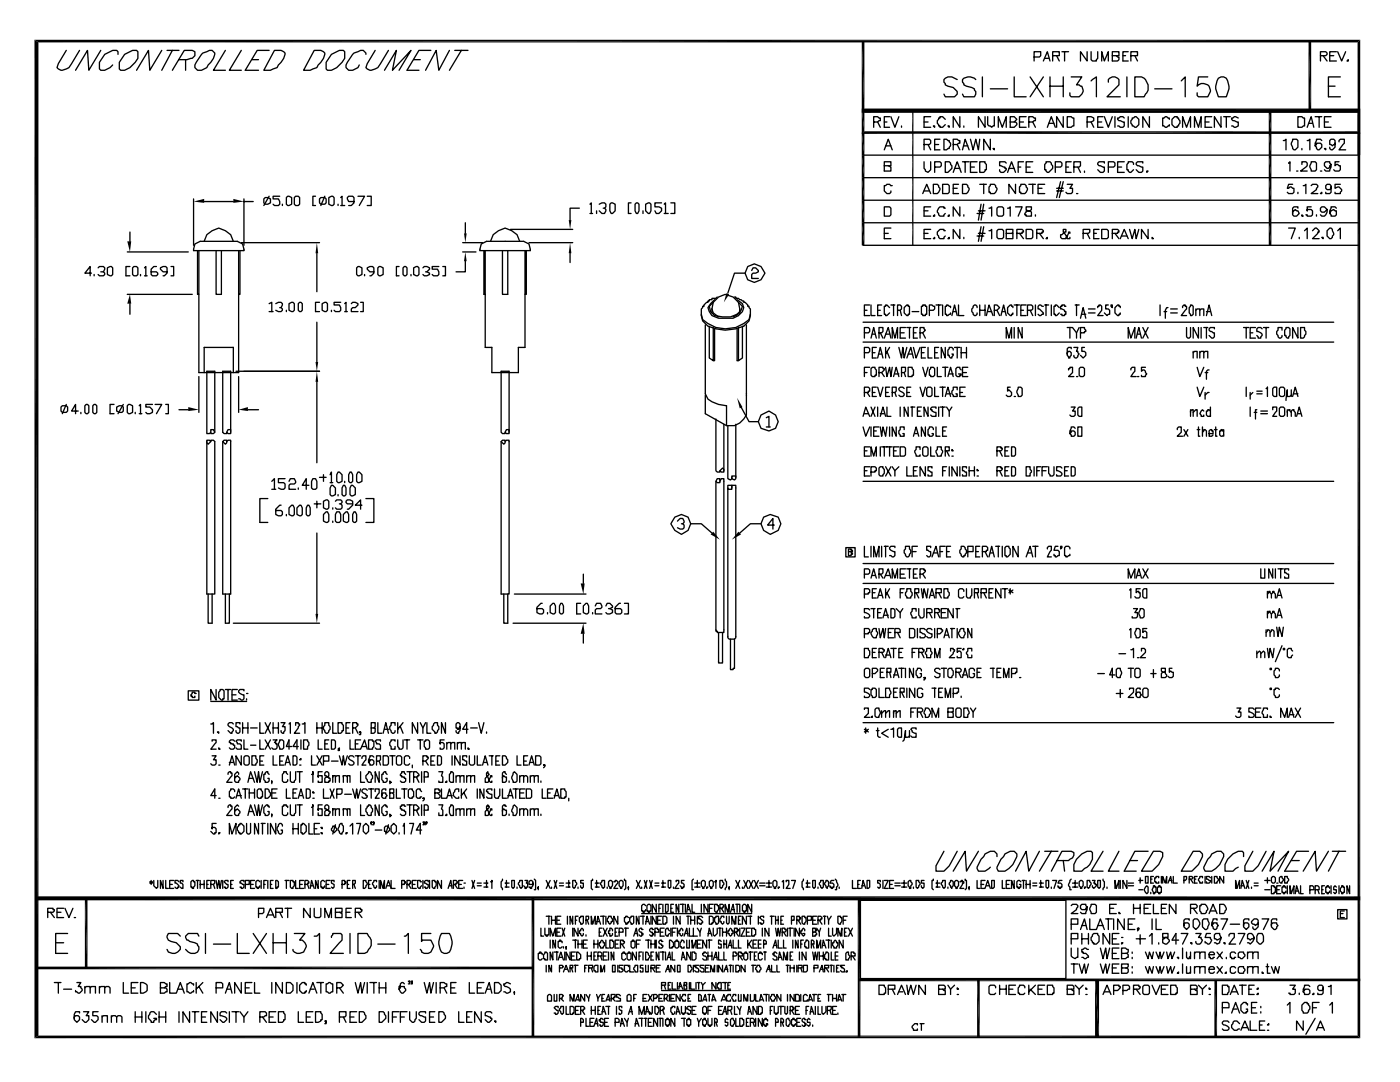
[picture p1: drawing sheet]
<svg xmlns="http://www.w3.org/2000/svg" width="279mm" height="216mm" viewBox="0 0 279 216" stroke-linecap="round" stroke-linejoin="round" font-family="sans-serif">
<g fill="none" stroke="#000" stroke-width=".26">
<path d="M13.2 10.1l-1.6 2.6-.2 .8 .8 .5a2.43 2.43 0 0 0 2.1-1.3l1.6-2.6M20.1 10.1l-2.4 3.9-.2-3.9-2.4 3.9M23.5 10.8v-.5l-.2-.2a3.2 3.2 0 0 0-3.5 3.7l.3 .2h.8l1.1-.5 .5-.5M24.9 10.8l1.6-.7h.8l.2 .2v1.3a3.8 3.8 0 0 1-3.4 2.4l-.3-.2v-1.4zM32.3 10.1l-2.4 3.9-.3-3.9-2.3 3.9M33.3 10.1h2.4M34.4 10.1l-2.1 3.9M35.7 11.9h1.6l1.1-.3 .5-.5v-.8l-.5-.2h-1.6l-2.4 3.9M37 11.9v2.1M40.2 10.8l.3-.2 1.3-.5h.5l.6 .5a3.3 3.3 0 0 1-1.4 2.4l-.2 .5-1.1 .5h-.8l-.5-.5v-.5zM45 10.1l-2.4 3.9h2.4M48.2 10.1l-2.4 3.9h2.4"/>
<path d="M50.3 11.9h1.3M53.7 10.1h-2.4l-2.4 3.9h2.7M54.8 10.1h1.3l.8 .5a3.3 3.3 0 0 1-1.3 2.4l-.3 .5-1.3 .5h-1.3zM62.7 10.1h1.3l.8 .5a3.3 3.3 0 0 1-1.3 2.4l-.3 .5-1.3 .5h-1.3zM66.1 10.8l1.6-.7h.8l.3 .2v1.3a3.8 3.8 0 0 1-3.4 2.4l-.3-.2v-1.4zM73 10.8v-.2l-.5-.5h-.5l-1.4 .5a4.5 4.5 0 0 0-1.5 2.9l.5 .5h.8l1-.5 .3-.5M74.9 10.1l-1.6 2.6-.3 .8 .8 .5a2.43 2.43 0 0 0 2.1-1.3l1.6-2.6M76.7 14l2.4-3.9-.8 3.9 3.7-3.9-2.4 3.9M82.5 11.9h1.4M86 10.1h-2.4l-2.4 3.9h2.4M89.7 10.1l-2.1 3.9-.6-3.9-2.1 3.9M90.8 10.1h2.6"/>
<path d="M92.1 10.1l-2.4 3.9M191 15.9l-1-.6h-.8l-.8 .6v.5l.2 .3v.2l1.6 .6 .8 .8v.5l-.5 .5h-1.9l-.2-.5M194.7 15.9a1.87 1.87 0 0 0-2.6 0v.5l.3 .3v.2l2.1 .8v.3l.2 .3v.5l-.2 .5h-2.1l-.3-.5M196.1 15.3v4M197.6 17.7h3.5M202.4 15.3v4h2.4M205.6 15.3l2.6 4M206.4 11.4h1l.3-.3v-.8h-1.3v1.9M208.2 12.2l.8-1.9 .5 1.9M208.2 15.3l-2.6 4M208.5 11.6h.8M209.5 15.3v4"/>
<path d="M209.5 17.2h2.7M210.1 11.1h1.3v-.8h-1.3v1.9M210.9 11.1l.5 1.1M211.9 10.3h1.4M212.2 15.3v4M212.5 10.3v1.9M213.8 15.3h2.1l-1.1 1.6h.6l.2 .3h.3l.3 1.1-.3 .5-.5 .5h-1.6l-.3-.3v-.5M217 10.3v1.9l-1.4-1.9v1.9M217.8 10.3v1.6l.2 .3h.8v-.3l.3-.3v-1.3M217.8 16.1l1-.8v4M219.9 12.2v-1.9l.5 1.9 .8-1.9v1.9M221.2 16.4v-.5a1.28 1.28 0 0 1 2.1 0v1l-2.4 2.4h2.7"/>
<path d="M222 11.1h1.3v-.8h-1.3v1.9h1l.3-.3v-.5h-.3l-.2-.3M224.1 11.1h.5M224.9 15.3v4M225.2 10.3h-1.1v1.9h1.1M225.7 11.1h1.3v-.8h-1.3v1.9M226.5 15.3h1.3a2.14 2.14 0 0 1 .8 3.5l-.3 .5h-1.8zM226.5 11.1l.5 1.1M230.5 17.7h3.4M235.7 16.1l.8-.8v4M241 15.3h-1.8l-.3 1.9a1.5 1.5 0 0 1 1.7-.4 1.5 1.5 0 0 1 1 1.5l-.6 1h-1.8l-.3-.3v-.5M243.2 15.6a1.12 1.12 0 0 1 1.8 .5l.3 1.6-.6 1.6h-1.5a3.4 3.4 0 0 1 0-3.7zM263.5 11.1h1.1l.2-.3v-.2l-.2-.3h-1.1v1.9"/>
<path d="M264.1 11.1l.7 1.1M265.1 17.2h1.3M265.4 11.1h.8M266.7 10.3h-1.3v1.9h1.3M267 10.3l.8 1.9 .8-1.9M267.5 15.3h-2.4v4h2.4M268.8 12.2l.3-.3v.3zM38.6 39.7v9.2M48.7 39.7v9.2M52.9 39.4h.5l.6 .3v.8l-.6 .2h-.5l-.2-.2v-.8zM53.7 39.2l-1 1.8M55.8 39.2h-1.3v.5h1.1l.2 .5v.5l-.2 .3h-.8l-.3-.3"/>
<path d="M57.1 39.4l.3-.2 .8 .2v1.3l-.5 .3h-.3l-.3-.3zM58.7 39.4l.3-.2h.5l.3 .2v1.3l-.3 .3h-.5l-.3-.3zM63 39.2h-.6v1.8h.6M64 39.4h.8l.3 .3v.8l-.3 .2h-.8l-.2-.2v-.8zM64.8 39.2l-.8 1.8M65.6 39.4l.5-.2h.3l.3 .2v1.3l-.3 .3-.8-.3zM68 39.4l.3-.2v1.8M71.4 39.2h1.4l-1.1 1.8M73.3 39.2h.8v1.8h-.8M172.2 31h99M172.2 35.5h99M172.2 40h99"/>
<path d="M174.4 24.3h.8l.2-.2h.3v-.6h-.3l-.2-.2h-.8v2.1M175.2 24.3l.5 1.1M176.5 29.9l.8-2.1 .8 2.1M176.5 33.1h1.3v-.8h-1.3v1.8h1.3v-.8l-.5-.2M176.5 24.3h.5M176.7 29.1h1.1M177.5 23.3h-1v2.1h1M177.8 23.3l.8 2.1 .8-2.1M178.1 37h-.3l-.3-.2h-.5l-.3 .2h-.2v1.1l.5 .5h.5l.3-.2v-.3M179.9 25.1v.3zM182.2 22.2v26.7M184.1 38.6l.8-1.8 .8 1.8"/>
<path d="M184.4 28.8h1.1l.2-.2v-.6l-.2-.2h-1.1v2.1M184.4 32.3v1.3l.3 .3v.2l.5 .3 .5-.5v-1.6M184.4 24.3h.8M184.4 38.1h1.1M185.2 28.8l.5 1.1M185.7 23.3h-1.3v2.1h1.3M186.3 25.1h.2v.3zM186.3 36.8h.8l.5 .8-.3 .8-.2 .2h-.8zM186.5 33.3h1.1l.3-.2v-.6l-.3-.2h-1.1v2.1M186.5 28.8h.8M187.6 27.8h-1.1v2.1h1.1M188.1 36.8h1.1l.2 .2v1.4l-.2 .2h-1.1z"/>
<path d="M188.4 27.8h.5l.3 .2h.2v.3l.3 .3v.5l-.3 .3v.2h-.2l-.3 .3h-.5zM188.6 32.3h.8l.6 .8v.5l-.8 .8h-.6zM188.6 23.8l-.5-.5h-.5v.2h-.3v.3l-.2 .3v.5l.2 .3v.2h.3v.3h.5l.5-.5M189.2 25.1h.2v.3zM190.2 28.8h.8l.3-.2h.3v-.6h-.3l-.3-.2h-.8v2.1M190.2 34.4l.8-2.1 .8 2.1M190.2 37.6h.8M190.5 33.6h1.1M191 28.8l.6 1.1M191.3 36.8h-1.1v1.8h1.1M191.6 23.3v2.1l-1.4-2.1v2.1M192.1 36.8h.8l.5 .8v.2l-.5 .8h-.8z"/>
<path d="M192.1 29.9l.5-2.1 .8 2.1M192.1 32.3h1.3M192.4 25.1v.3zM192.4 29.1h.7M192.6 32.3v2.1M193.7 27.8l.5 2.1 .5-2.1 .6 2.1 .2-2.1M193.7 33.3h.8M195 32.3h-1.3v2.1h1.3M195.5 32.3h1.1v.2l.2 .3v1.1h-.2v.2l-.3 .3h-.8zM195.5 36.8h1.3M196.3 36.8v1.8M196.6 23.3v2.1l-1.3-2.1v2.1"/>
<path d="M197.1 23.3v1.6l.8 .5 .3-.3h.2v-1.8M197.6 36.8h.8l.6 .8-.3 .8-.3 .2h-.8v-.2h-.2v-1.1l.2-.3zM197.6 27.8v2.1l-1.3-2.1v2.1M198.2 29.6h.2v.3zM199.2 25.4v-2.1l.8 2.1 .8-2.1v2.1M200.8 32.5l-.2-.2h-1.1v.8l1.1 .2v.3h.2v.3l-.5 .5h-.5l-.3-.3v-.2M201.1 34.4l.8-2.1 .8 2.1M201.3 33.6h1.1M201.6 24.3h.8l.5-.5-.5-.5h-.8v2.1h.8l.5-.5v-.3l-.2-.3h-.3M202.7 36.8v1.8l-1.4-1.8v1.8M203.2 33.3h.5M203.5 24.3h.8"/>
<path d="M203.7 36.8h.8l.6 .8-.3 .8-.3 .2h-.8v-.2h-.2v-1.1l.2-.3zM204.3 32.3h-1.1v2.1M204.8 23.3h-1.3v2.1h1.3M204.8 33.3h.8M205.3 24.3h.8l.3-.2h.2v-.6h-.2l-.3-.2h-.8v2.1M205.3 36.8h1.3M206.1 32.3h-1.3v2.1h1.3M206.1 24.3l.5 1.1M206.1 36.8v1.8M207.2 37.6h.8M208.5 36.8h-1.3v1.8h1.3M208.8 32.3h.7l.6 .8v.5l-.8 .8h-.3l-.2-.3v-.2h-.3v-1.1l.3-.3z"/>
<path d="M209 25.4l.8-2.1 .8 2.1M209.3 24.6h1M210.6 33.3h1.1l.2-.2v-.6l-.2-.2h-1.1v2.1M210.9 38.1h1.3M210.9 37.6h1.3M211.7 36.2l-.8 3.2M212.2 23.3v2.1l-1.3-2.1v2.1M212.2 36.2l-.8 3.2M212.7 33.3h.6M213 23.3h.8l.2 .2h.3v1.6h-.3l-.2 .3h-.8zM213 36.8h1l-.5 .8h.5v.8l-.2 .2h-.8l-.3-.2M213.8 32.3h-1.1v2.1h1.1"/>
<path d="M214.3 33.3h1.1l.2-.2v-.8h-1.3v2.1M214.8 38.6h.3M215.1 33.3l.5 1.1M216.4 34.1v.3zM217 24.3h.8l.5-.2v-.6l-.5-.2h-.8v2.1M217.8 24.3l.5 1.1M219.1 24.3h.8M220.1 23.3h-1v2.1h1M220.4 23.3l.8 2.1 .8-2.1M220.4 32.5v-.2h-1.1l-.2 .2v.3l.2 .3 1.1 .2v.8l-.3 .3h-.5l-.5-.5M221.2 33.3h1l.3-.2v-.6l-.3-.2h-1v2.1M222.5 23.3v2.1"/>
<path d="M223 33.3h.8M224.4 23.5l-.3-.2h-.5l-.3 .2h-.3v.3l.3 .3 1.1 .2v.8l-.3 .3h-.5l-.3-.3h-.3M224.4 32.3h-1.4v2.1h1.4M225.2 23.3v2.1M226 23.5l.7-.2 .6 .5v1.1l-.6 .5-.7-.3v-.2l-.3-.3v-.5l.3-.3zM226.2 32.8v-.3l-.2-.2h-.8v.2l-.3 .3v1.1h.3v.2l.2 .3h.3l.5-.5M228.1 32.5v-.2h-1.1l-.3 .2v.3l.3 .3 1.1 .2v.8l-.3 .3h-.5l-.6-.5M228.9 34.1h.2l-.2 .3zM229.4 23.3v2.1l-1.3-2.1v2.1M233.4 23.8v-.3h-.3l-.3-.2-.8 .2v1.6l.8 .3 .3-.3h.3v-.2M233.9 23.8l.5-.5h.5v.2h.3v.3l.3 .3v.5l-.3 .3v.2h-.3v.3h-.5l-.5-.5zM236 25.4v-2.1l.8 2.1 .8-2.1v2.1"/>
<path d="M238.4 25.4v-2.1l.8 2.1 .5-2.1v2.1M240.5 24.3h.8M241.8 23.3h-1.3v2.1h1.3M243.7 23.3v2.1l-1.3-2.1v2.1M244.2 23.3h1.3M244.7 23.3v2.1M247.1 23.5l-.5-.2-.8 .2v.3l.3 .3 1 .2v.8l-.5 .3-.8-.3M256.1 28h.3l.2-.2v2.1M257.4 32.5h-.2l.2-.2v1.8M258 27.8h.8l.2 .2v1.4l-.5 .5h-.3l-.2-.3-.3-.8zM258 36.8h-.8l-.3 .8h.3l.2-.3 .8 .3v.8l-.2 .2h-.8l-.3-.2M258.8 34.1h.2z"/>
<path d="M259 23.3h.8l.3 .2h.2v1.6h-.2l-.3 .3h-.8zM259 38.4v.2zM259.8 29.6v.3zM259.8 32.8v-.5h.8l.3 .2v.6l-1.3 1h1.3M260.1 37h.2l.3-.2v1.8M260.9 25.4l.8-2.1 .5 2.1M260.9 28h.2l.3-.2v2.1M261.1 24.6h.8M261.7 32.3h.8l.2 .2v1.4l-.2 .2h-.8l-.3-.8zM261.7 37l.2-.2h.8l.3 .2-.3 .8-1 .8h1.3M262.5 23.3h1.3M263.3 23.3v2.1"/>
<path d="M263.5 34.1h.3zM263.5 38.6l.3-.2v.2zM263.8 28l-.3-.2h-.8l-.2 .8v.5l.2 .3v.2l.3 .3h.3l.5-.5v-.6l-.3-.2h-.8v.2l-.2 .3M264.3 29.6h.3v.3zM264.3 24.3h.8M265.6 23.3h-1.3v2.1h1.3M265.6 32.8l-.2 .3v.2l-.3 .3h-.3l-.5-.5v-.6l.3-.2h.8v.2l.2 .3v.5l-.2 .8h-.8l-.3-.2M265.6 37.3v.3l-.2 .2h-.6l-.2-.2v-.6l.2-.2h.6l.2 .2v1.4l-.2 .2h-.8v-.2M266.4 28.6v.2h-.2l-.3 .3-.3-.3h-.2v-.8l.2-.2h.6l.2 .2v1.4l-.5 .5h-.3l-.2-.3v-.2M267.2 28.3v-.3l.3-.2h.8v.8l-1.1 1.3h1.4M267.2 32.3h-.8v.8l.3-.3 .8 .3v.8l-.3 .2h-.8l-.2-.2M267.5 36.8h-1.1v.8l.8-.3 .6 .5-.3 .8h-1.1v-.2"/>
<path d="M18.3 54.5h-1.4l1.1-1.3v1.8M18.8 54.8v.2M19.6 53.4l.2-.2h.8l.3 .2-.3 .8h-.5M20.6 54.2l.3 .3v.3l-.3 .2h-.8l-.2-.2M21.4 53.4l.6-.2h.2l.3 .2v1.4l-.3 .2-.8-.2zM25.4 58.7h13M25.4 50.3h12.2M25.9 53.2h-.8v1.8h.8M25.9 46.3v1.9M26.5 53.4l.2-.2h.6l.2 .2v1.4l-.2 .2h-.6l-.2-.2zM28 54.8v.2M28.8 53.4l.3-.2v1.8"/>
<path d="M28.8 55h.6M31.2 53.2h-.5l-.5 .5v1.1l.2 .2h.8l.3-.2v-.3l-.3-.3h-1M33.3 54.2h-.8l-.5-.5v-.3l.5-.2h.6l.2 .2v1.1l-.5 .5h-.3M34.1 53.2h.6v1.8h-.6M38.9 48.7l1.1-.5h7.4l1 .5 .3 1.3h-10.1zM39.4 50v8.7h.3v-8.7M39.7 58.7v15.6h1M40.7 48.2l.6-1.4 1-.8 1.4-.5 1.3 .5 1 .8 .6 1.4M40.7 40.2h5.9M43.1 50v8.7h1.1v-8.7M47.6 50v24.3h-1v-5h-5.9v5h5.9M47.9 50v8.7h-.3"/>
<path d="M48.2 48.4h15.6M48.7 40.2h1.8M56.4 40.7v.3M63.2 50.5v7.7M67.5 40.7v.3M68 41h.8M70.6 40.2h-1l-.3-.5v-.3l.3-.2h.8l.2 .2v1.1l-.5 .5h-.5M71.2 53.4l.2-.2 .8 .2v1.4l-.5 .2h-.3l-.2-.2zM72.8 54.8v.2M74.6 54.2h-.8l-.5-.5v-.3l.5-.2h.5l.3 .2v1.1l-.5 .5h-.3M75.4 53.4l.3-.2 .8 .2v1.4l-.6 .2h-.2l-.3-.2zM79.6 53.2h-.5v1.8h.5"/>
<path d="M80.4 53.4l.3-.2h.3l.2 .2v1.4l-.2 .2h-.3l-.3-.2zM82 54.8v.2M82.5 53.4l.6-.2h.2l.3 .2v1.4l-.3 .2-.8-.2zM84.4 53.4l.3-.2h.5l.5 .2v.3l-.5 .5h-.3M85.2 54.2l.5 .3v.3l-.5 .2h-.5l-.3-.2M87.6 53.2h-1.3v.5h1l.3 .5v.6l-.3 .2h-.8l-.2-.2M88.4 53.2h.5v1.8h-.5M92.3 48.4h4M92.3 50.3h2.7M92.9 52.1v2.1h-1.9M92.9 44.4v2.2M96 48.7l1.1-.5h7.4l1.1 .5 .2 1.3h-10z"/>
<path d="M96.6 50v8.7h.2M96.8 50v19.3h1.4v5h5.3v-5h1.3v-10.6M97.9 48.2l.5-1.4 1.1-.8 1.3-.5 1.3 .5 1.1 .8 .5 1.4M100.3 50v8.7h1v-8.7M101.9 45.8h12.4M104.8 50v8.7h.2v-8.7M105.6 48.4h8.7M113.8 50.5v1.9M115.6 41.5h-1.8v2.4M117.7 40.7l.3-.2v2.1M117.7 42.6h.6M119.1 42.1v.5"/>
<path d="M119.6 40.7l.5-.2h.5l.3 .2v.6l-.3 .2h-.2M120.6 41.5l.3 .3-.3 .8h-.5l-.5-.5M121.7 40.7l.3-.2 .8 .2v1.4l-.6 .5h-.2l-.3-.5zM125.9 40.5h-.5v2.1h.5M126.7 40.7l.3-.2h.3l.2 .2v1.4l-.2 .5h-.3l-.3-.5zM128.3 42.1v.5M128.9 40.7l.5-.2h.2l.3 .2v1.4l-.3 .5h-.2l-.5-.5zM132 40.5h-1.3v.8h.8l.5 .2v.6l-.5 .5h-.5l-.3-.5M132.6 40.7l.2-.2v2.1M132.6 42.6h.7M133.9 40.5h.8v2.1h-.8M142.6 59.8l-.8 .8-.5 .8 .3 .8 .5 .8 1.3 .5h2.9l1.1-.5 .8-.8 .2-.8-.2-.8-1.1-.8"/>
<path d="M143.1 59.3l-.2 .2h-.8v.3h-.5v.3h-.3v.2h-.3l-.5 .6v.2h-.3v.3l-.2 .2a3.1 3.1 0 0 0 2.9 4l1.8 .3 2.1-.3 1.6-.5 1.1-1.1 .3-1.3M146.6 59.3h.2v.2h.6l.8 .6h.2v.2h.3l.5 .6v.2h.3v.3l.3 .2v1.1M148.7 54.5h-2.1l-1.3 4M149.2 53.2l1.3-.5 1.4 .5 .8 1.3-.8 1.3-1.4 .6-1.3-.6-.5-1.3zM150 54l.3-.6h.5l.5 .6v.2l-.5 .3h-.5l-.3 .3v.8h1.3M172.2 48.9h99M172.2 44.4h99M176.5 41.3h1l.3 .2v1.4l-.3 .2h-1zM176.5 46.6h.8M177.8 45.5h-1.3v2.1h1.3M184.4 46.6h.8M184.4 42.1h.8"/>
<path d="M185.7 45.8h-1.3v1.8h1.3M185.7 41.3h-1.3v1.8h1.3M186.5 47.4v.2h-.2zM186.5 42.9v.2h-.2zM188.6 46h-.2v-.2h-.8l-.5 .5v.5l.5 .8h.8v-.2l.2-.3M188.6 41.5h-.2v-.2h-.8l-.5 .8v.2l.5 .8h.8v-.2l.2-.3M189.2 47.6l.2-.2v.2zM189.2 43.1l.2-.2v.2zM191.6 45.8v1.8l-1.4-1.8v1.8M191.6 41.3v1.8l-1.4-1.8v1.8M192.4 47.4v.2zM192.4 42.9v.2z"/>
<path d="M195 42.6h1.3M195 47.1h1.3M195.3 46.6h1.3M195.3 42.1h1.3M195.8 45.2l-.5 3M195.8 40.7l-.5 3.2M196.3 45.2l-.5 3M196.3 40.7l-.5 3.2M197.4 46h.2l.3-.2v1.8M197.4 41.5h.2l.3-.2v1.8M199 46a.94 .94 0 0 1 1.3 0v1.4l-.3 .2h-.8l-.2-.2zM199 41.5a.94 .94 0 0 1 1.3 0v1.4l-.3 .2h-.8l-.2-.2z"/>
<path d="M200.8 46.6h1.3v-.8h-1.3v1.8h1.3v-1h-.2M201.1 41.5h.2l.3-.2v1.8M202.7 41.3h1.3l-.8 1.8M202.9 46.6h1.1v-.3h.3v-.3l-.3-.2h-1.1v1.8M203.5 46.6l.8 1M204.8 45.8h1l.3 .2v1.4l-.3 .2h-1zM204.8 41.3v.5l.3 .3h.5l.2 .2v.8h-1v-.2h-.3l.3-.8h.8l.2-.3v-.5zM206.6 42.9v.2zM206.9 46.6h1.1v-.3h.2v-.3l-.2-.2h-1.1v1.8M207.4 46.6l.8 1M209 47.4v.2h-.2zM213.5 46.6v-.3h-.2l-.6 1.3h-.8l-.2-.2v-.6h.2l.6-.5h.2v-.5h-.5v.5l.8 1.1v.2h.5v-.2"/>
<path d="M216.2 46.6h1l.3-.3v-.5h-1.3v1.8M217 46.6l.5 1M218.3 46.6h.5M219.3 45.8h-1v1.8h1M219.9 45.8h1l.3 .2v1.4l-.3 .2h-1zM222 46.6h1v-.3h.3v-.3l-.3-.2h-1v1.8M222.5 46.6l.8 1M223.6 47.6l.8-1.8 .8 1.8M223.8 47.1h1.1M225.4 45.8l.6 1.8 .5-1.8 .2 1.8 .6-1.8M229.1 45.8v1.8l-1.3-1.8v1.8M229.9 47.4l.3 .2h-.3z"/>
<path d="M257.2 45.5h1.3l-.8 2.1M259 41.5v-.2h-.8l-.2 .2v1.4l.2 .2h.6l.5-.5-.3-.5h-.2l-.3-.3-.3 .3h-.2v.5M259.3 47.4v.2zM259.8 42.9l.3 .2h-.3zM260.3 46l.6-.5v2.1M261.7 41.3h-.8v.8v-.3h.8l.2 .3v.8l-.2 .2h-.8v-.2h-.3M261.9 46l.6-.5h.2l.6 .5v.3h-.3v.3l-1.1 1h1.4M262.7 42.9v.2zM263.8 47.4h.3v.2zM264.8 46l.6-.5h.2l.3 .3 .3 1-.6 .8h-.2l-.6-.5zM264.8 41.8l-.5 .5h-.5l-.3-.2v-.6l.3-.2h.5l.5 .5v.5l-.5 .8h-.5l-.3-.2M266.7 41.5l-.3-.2h-.8l-.2 .8v.5l.2 .3v.2h.8l.3-.2v-.8h-.3l-.2-.3-.6 .3-.2 .5"/>
<path d="M267 46l.5-.5v2.1M25.9 60.6v2.1M39.7 75.1v7.2M47.1 74.1h16.7M47.6 75.1v7.2M53.7 60.6l.5-.3v1.9M53.7 62.2h.8M55 60.6l.6-.3h.5l.3 .3v.3l-.3 .5h-.3M56.1 61.4l.3 .2v.3l-.3 .3h-.5l-.6-.3M57.1 61.9v.3M57.7 60.6l.5-.3h.3l.2 .3v1.3l-.2 .3-.8-.3zM59.8 60.3h.3l.2 .3v1.3l-.2 .3h-.3l-.3-.3v-1.3z"/>
<path d="M63.2 64.3v7.9M63.2 76.2v16.1M63.8 60.3h-.8v1.9h.8M64.3 60.6l.5-.3h.3l.3 .3v1.3l-.3 .3-.8-.3zM66.1 61.9v.3M68 60.3h-1.3v.6h1l.3 .5v.5l-.3 .3h-.8l-.2-.3M68.8 60.6l.3-.3v1.9M68.8 62.2h.5M70.1 60.6l.3-.3h.5l.5 .3v.3l-.5 .5h-.5l-.3 .2v.6h1.3M72 60.3h.5v1.9h-.5M140 62.7l.2 1.1a6.7 6.7 0 0 0 9.3 0l.3-1.1M140.8 64.8v13.8l.5 1 .8 .6 1.3 .5 1.6 .3v3.9"/>
<path d="M141.6 65.1v6.3l.7 .6v-6.6M142.1 61.6l.2 .8 1.1 .8M142.1 61.6l.2-1.3 1.1-1 1.3-.6a2.99 2.99 0 0 1 2.9 3.7M142.1 61.6v.8M142.3 60.3l-.7 .8 .2 1.1 .8 .8 1.6 .2a3.1 3.1 0 0 0 4-2.1l-.8-.8M142.6 65.6v6.4h-.3M147.1 65.6v6.4h.3M147.6 61.6v.8l-1.3 .8M148.2 65.1v6.3l-.8 .6v-6.6M149 64.8v18a3.6 3.6 0 0 1-4 2.1l-4.2-2.4v-3.7M172.2 68.3h94M172.2 64.3h94"/>
<path d="M172.5 78.3h.8v-.2h.3v-.6l-.3-.2h-.8v1.8M172.5 70.4h.8l.3-.3v-.5l-.3-.3h-.8v2.1M172.5 66.4h.8l.3-.3v-.5l-.3-.2h-.8v2.1M172.5 74.3h.5M172.5 61.9h.5M173 78.3l.6 .8M173.6 60.9h-1.1v2.1h1.1M173.6 73.3h-1.1v1.8M173.8 73.6l.3-.3h.5v.3l.3 .2v1.1h-.3v.2h-.5l-.3-.2zM173.8 60.9v2.1h.8M173.8 67.5l.6-2.1 .5 2.1M174.1 78.3h.5"/>
<path d="M174.1 70.4h.5M174.1 66.7h.5M174.9 77.3h-.8v1.8h.8M174.9 69.3h-.8v2.1h.8M175.2 77.3l.5 1.8 .5-1.8M175.2 71.4l.5-2.1 .5 2.1M175.2 61.9h.5M175.4 74.3h.5l.6-.5v-.2h-.3v-.3h-.8v1.8M175.4 66.4h.5l.3-.3v-.7h-.8v2.1M175.4 70.6h.5M175.7 66.4l.5 1.1M175.9 60.9h-.7v2.1h.7"/>
<path d="M175.9 74.3l.6 .8M176.5 67.5l.8-2.1 .5 2.1M176.7 73.3l.3 1.8 .5-1.8 .3 1.8 .3-1.8M176.7 78.3h.6M176.7 69.3v2.1M176.7 66.7h.8M177 70.1l.5 1.3M177.5 61.4l-.5-.5h-.3v.2h-.2v1.6h.2v.3h.3l.5-.6M177.5 77.3h-.8v1.8h.8M177.5 69.3l-.8 1.3M177.8 60.9h.8M178.1 78.3h.5l.3-.2v-.8h-.8v1.8"/>
<path d="M178.1 67.5v-2.1l.5 2.1 .5-2.1v2.1M178.3 75.1l.6-1.8 .5 1.8M178.3 60.9v2.1M178.6 78.3l.3 .8M178.6 74.6h.8M179.1 61.9h.6l.2-.3v-.5l-.2-.2h-.6v2.1M179.4 69.3l.5 2.1 .3-2.1 .2 2.1 .6-2.1M179.7 66.4h.7M179.7 61.9l.2 1.1M179.9 74.3h.5l.3-.2v-.8h-.8v1.8M180.4 61.4l.6-.5h.2v.2h.3v1.6h-.3v.3h-.2l-.6-.6zM180.4 77.5l-.2-.2h-.5l-.3 .2v.3l1 .8v.2l-.2 .3h-.5l-.3-.3"/>
<path d="M180.4 74.3l.3 .8M180.7 65.4h-1v2.1h1M181 71.4l.8-2.1 .5 2.1M181 65.4h.8M181 78.3h.5M181.2 73.3h.8v.3l.3 .2v1.1h-.3v.2h-.8zM181.2 70.6h.8M181.5 65.4v2.1M181.8 77.3h-.8v1.8h.8M182 62.2h1.4M182.3 69.3l.5 2.1 .8-2.1M182.3 66.4h.5"/>
<path d="M183.1 65.4h-.8v2.1h.8M183.6 77.3l.5 1.8 .6-1.8M183.6 66.4h.5l.6-.5-.3-.3v-.2h-.8v2.1M183.9 61.1h.2v-.2h.6v.2h.2v1.6h-.2v.3h-.6v-.3h-.2zM183.9 70.4h.5M184.1 73.3l.6 1.8 .5-1.8M184.1 66.4l.6 1.1M184.7 69.3h-.8v2.1h.8M184.9 77.5l.3-.2h.5l.3 .2v1.3l-.3 .3h-.5l-.3-.3zM185.2 69.3v2.1h.8M185.5 61.9h.8l.2-.3v-.5h-.2l-.3-.2h-.5v2.1M185.7 73.3h.6l.2 .3v1.3l-.2 .2h-.6v-.2h-.2v-1.1l.2-.2z"/>
<path d="M186.5 77.3v1.8h.8M186.5 70.4h.6M186.8 60.9h1.1M187.1 73.3v1.8h.8M187.3 69.3h-.8v2.1h.8M187.3 60.9v2.1M187.6 77.3h1M188.1 60.9v2.1M188.1 77.3v1.8M188.1 73.3h1.1M188.6 79.1l.6-1.8 .5 1.8M188.6 69.3v2.1l-.7-2.1v2.1"/>
<path d="M188.6 73.3v1.8M188.9 78.6h.8M189.2 75.1l.5-1.8 .5 1.8M189.4 74.6h.8M189.7 61.4v-.3h-.3l-.2-.2h-.3v.2h-.3v1.6h.3v.3h.3l.2-.3h.3v-.3M190 63l.5-2.1 .5 2.1M190.2 69.8v-.2l-.2-.3h-.6v.3l-.2 .2v1.1h.2v.3l.3 .2h.3v-.2l.2-.3v-.3h-.2M190.2 62.2h.6M190.5 69.3h1.1M191 77.8v-.5h-.8v.5l-.2 .3v.5l.2 .2v.3h.8v-.5h-.2M191 69.3v2.1M191.3 60.9v2.1h1.1"/>
<path d="M191.6 78.3h.5M191.8 73.8l-.2-.2v-.3h-.6l-.2 .3v1.3l.2 .2h.6v-.2h.2v-.3h-.5M191.8 70.4h1.1M191.8 69.3v2.1M192.1 74.3h.8M192.6 77.3h-1v1.8h1M192.9 69.3v2.1M193.1 73.3h-1v1.8h1M195 61.4v-.3l-.3-.2h-.2l-.6 .7v.6l.6 .8h.2l.3-.3v-.3M195.5 61.9h1.1M195.5 60.9v2.1M196.6 60.9v2.1"/>
<path d="M196.8 63l.6-2.1 .8 2.1M197.1 62.2h.8M198.4 61.9h.6l.5-.5-.5-.5h-.6v2.1M199 61.9l.5 1.1M199.8 63l.5-2.1 .5 2.1M200 62.2h.6M200.8 67.5v-2.1l.5 2.1 .6-2.1v2.1M201.6 77.3h-.5v.8l.2-.3 .6 .5v.5l-.3 .3h-.5l-.3-.3M202.1 61.4v-.3h-.2v-.2h-.3l-.5 .5v1l.5 .6h.3v-.3h.2v-.3M202.4 60.9h1.1M202.4 79.1h.3M202.4 65.4v2.1"/>
<path d="M202.9 60.9v2.1M203.2 77.3h.5l.3 .2v1.3l-.3 .3h-.5l-.3-.8zM203.7 61.9h.6M204 65.4v2.1l-.8-2.1v2.1M204.8 60.9h-1.1v2.1h1.1M205.1 61.9h.7l.3-.3v-.5l-.3-.2h-.7v2.1M205.6 61.9l.5 1.1M206.6 60.9v2.1M208.2 61.1h-.2l-.3-.2h-.3l-.2 .2v.5h.2l.8 .8v.3h-.2l-.3 .3h-.3l-.2-.3M208.5 60.9h.8M208.8 60.9v2.1M209.8 60.9v2.1"/>
<path d="M211.4 61.4l-.5-.5h-.3v.2h-.3v1.6h.3v.3h.3l.5-.6M212.7 61.1h-.2v-.2h-.6v.2h-.2v.5l.8 .3v.3h.2v.5h-.2v.3h-.6v-.3h-.2M213 65.4h1l.8 1v1.1M213.3 73.8v-.2h.2v-.3h.5v1l-.7 .8h1M213.5 65.4v2.1M213.8 69.6v-.3h-.5l-.3 .3v1.3l.3 .3v.2h.2v-.2l.3-.3v-.5l-.3-.3h-.2l-.3 .3v.2M214.3 69.3h.8l-.3 .8h.3v.3l.3 .2-.6 .8h-.2l-.3-.2v-.3M214.6 60.9h.8M214.8 60.9v2.1M214.8 75.1h.3M215.4 73.6a.66 .66 0 0 1 1 0v1.3l-.2 .2h-.6l-.2-.2zM215.4 65.4l-.6 1"/>
<path d="M215.6 63.5l.6-2.1 .5 2.1M215.6 66.4h.8v-.3h.3l-.3-.7h-.8v2.1M215.9 62.7h.8M216.4 69.3h-.5v.8h.5l.3 .3v.5l-.5 .5-.6-.5M217.2 61.6h1.3M217.2 62.4h1.3M219.1 61.4v-.3h.2v-.2h.3l.3 .2v.8l-.8 1.1h1M221.2 60.9h-.5v.7h.5l.3 .3v.8h-.3l-.3 .3-.5-.6M221.7 60.9h.3v.5l-.3-.3zM223.6 61.4v-.3h-.3v-.2h-.3l-.5 .5v1l.5 .6h.3v-.3h.3v-.3M225.2 67.5v-2.1l.5 2.1 .8-2.1v2.1M225.7 73.8v-.2l.3-.3h.5v.8l-.8 1h1"/>
<path d="M226.7 67.5l.6-2.1 .5 2.1M227 75.1h.3zM227 66.7h.5M228.1 65.4l1 2.1M228.6 73.3h-.8v.8l.3-.3h.2l.6 .8-.3 .3v.2h-.8v-.2M229.1 65.4l-1 2.1M231.5 60.9v2.1M232.3 62.2h.5M233.1 61.4h-.3l-.2 .5v1.6M233.6 61.6h1.3M233.6 62.4h1.3M236 61.4v-.3l.3-.2h.2v.2h.3v.5l-1.1 1.4h1.1"/>
<path d="M236.8 65.4v1.8l.3 .3h.2l.3-.3v-1.8M237.6 60.9h.3l.2 .2v1.6l-.2 .3h-.3v-.3l-.3-.3v-1l.3-.3zM238.1 70.4l.3-.3h.5v1.3M238.1 70.1v1.3M238.7 61.9l.2-.3h.5v1.4M238.7 61.6v1.4M238.9 77.3l.5 1.8 .8-1.8M238.9 73.3l.5 1.8 .8-1.8M239.2 65.4v2.1l-1.1-2.1v2.1M239.4 70.4l.3-.3h.5v1.3M239.4 61.9l.3-.3h.5v1.4M239.4 70.1v1.3"/>
<path d="M239.7 65.4v2.1M240.2 70.4l.3-.3h.5v1.3M240.2 65.4h.8M240.5 74.3h.5M240.5 78.3v1.3M240.8 63l.5-2.1 .5 2.1M240.8 62.2h.8M240.8 65.4v2.1M241.3 78.3h-.3l-.5 .5M241.3 73.8h-.3l-.2 .3v1.6M242.4 65.6v-.2h-.8l-.3 .2v.3l.3 .2 .8 .3v.8l-.3 .3h-.3l-.5-.6M248.2 65.4h1"/>
<path d="M248.7 65.4v2.1M248.7 77.3v1.8M249.5 66.4h.5M249.5 78.3v1.3M250 78.3l-.5 .5M250.6 65.4h-1.1v2.1h1.1M250.8 78.1h1.1M250.8 78.6h1.1M251.9 65.6l-.3-.2h-.5l-.3 .2v.5h.3l.8 .6-.3 .8h-.5v-.3l-.3-.3M252.1 65.4h1.1M252.7 77.5h.2v-.2v1.8M252.7 65.4v2.1"/>
<path d="M254 77.5l.3-.2h.5v1.8h-.5l-.3-.3zM255.3 77.5a.66 .66 0 0 1 1.1 0v1.3l-.3 .3h-.5l-.3-.3zM255.9 65.9v-.5h-.8v.5l-.3 .2v.6l.5 .8h.3l.3-.3v-.3M256.6 65.4h.6l.2 .2v1.3l-.2 .3v.3h-.3l-.3-.3v-.3h-.2v-1l.2-.3zM257.7 78.8l-.3 .3h-.5v-1.3l-.3 2.1M257.7 77.8v1.3M258 79.1l.5-1.8 .5 1.8M258.2 78.6h.8M259 65.4v2.1l-1-2.1v2.1M259.6 65.4h.7v.5l.3 .2v.6l-.5 .8h-.5zM12.4 81h.8l.3 .2v.8l-.3 .3h-.8l-.2-.3v-.8zM13.2 80.7l-.8 1.8"/>
<path d="M15.6 82h-1.3l.8-1.3v1.8M16.1 82.3v.2M16.9 81l.3-.3h.3l.2 .3v1.3l-.2 .2h-.3l-.3-.2zM18.5 81l.3-.3h.2l.3 .3v1.3l-.3 .2h-.2l-.3-.2zM22.8 80.7h-.8v1.8h.8M23.3 81.2l.5-.2h.5l.3 .2v.8l-.3 .3h-.5l-.5-.3zM24.6 80.7l-1.1 1.8M25.4 81l.3-.3 .8 .3v1.3l-.6 .2h-.2l-.3-.2zM27 82.3v.2M27.8 81l.2-.3v1.8M27.8 82.5h.5M30.4 80.7h-1.3v.5h.8l.5 .6v.5l-.5 .2h-.5l-.3-.2"/>
<path d="M31 80.7h1.3l-1.1 1.8M33.1 80.7h.5v1.8h-.5M35.7 81.8h1.9M41.3 87.8h.5l.3 .3-.6 .5-.2-.2zM41.3 88.1v30.4h1.6v-30.4l-.3-.3h-.5v.3M42.1 85.7h.5l.3 .6-.3 .2h-.5zM42.1 86.3l-.3 .2h-.5v-12.4h1.6v12.2M44.4 88.1l.3-.3h.5v.6l-.2 .2zM44.4 88.1v30.4h1.6v-30.7h-.5l-.3 .3M45.2 86.3v.2h-.5l-.3-.2v-12.2h1.6v12.2M45.5 85.7h.5v.8h-.5l-.3-.2zM49.5 81.8h2.1"/>
<path d="M53.4 99.5h-1.5v4.7h1.5M54.2 96l.6-.5v2.1M54.2 97.6h.8M56.9 95.5h-1.3v.8h1l.3 .3v.8l-.3 .2h-.5l-.5-.2M57.7 96l.2-.5h.8l.3 .8-.3 .3h-.8l-.2 .2v.8h1.3M59.5 97.4v.2M61.6 96.8h-1.3l.8-1.3v2.1M62.4 95.5h.6l.2 .5v1.4l-.2 .2h-.6l-.2-.2v-1.4zM63.8 95.2h1.3M64.6 94.7v1.3M65.9 94.7l.2-.5v2.1M65.9 96.3h.5"/>
<path d="M66.1 96.8h.3l.5 .6v1.3l-.5 .3h-.3l-.2-.3v-1.3zM67.5 94.2h.2l.6 .5v1.3l-.6 .3h-.2l-.3-.3v-1.3zM67.5 98.7v.3M68.5 96.8h.3l.3 .6v1.3l-.3 .3h-.3l-.2-.3v-1.3zM68.8 96v.3M69.8 94.2h.3l.3 .5v1.3l-.3 .3h-.3l-.2-.3v-1.3zM70.1 96.8h.3l.5 .6v1.3l-.5 .3h-.3l-.3-.3v-1.3zM71.4 94.2h.3l.5 .5v1.3l-.5 .3h-.3l-.2-.3v-1.3zM73 99.5h1.6v4.7h-1.6M100 88.1l.3-.3h.5v.6l-.3 .2zM100 88.1v30.4h1.6v-30.7h-.5l-.3 .3M100.8 86.3v.2h-.5l-.3-.2v-12.2h1.6v12.2"/>
<path d="M101.1 85.7h.5v.8h-.5l-.3-.2zM142.9 83.6v10.3l.2 .3h.6v-.3M142.9 96v29.9h.2v.3h1.4v-30.7h-.6l-.2 .5M143.1 95.5h.6v.8h-.6l-.2-.3zM143.7 93.9l.5-.5 .3 .3v.5h-.6zM144.5 84.7v9.2M145.3 96.8h.7v.8h-.7zM145.3 84.9v10.6l.5 .3 .2-.3v-.3M145.3 97.4v29.9l.2 .2h1.1l.2-.2v-30.5h-.8v.6M146 95h.8v.5l-.2 .3-.6-.3zM146.8 84.7v10.5M147.9 81.2l1.6 2.9h1.8"/>
<path d="M151.9 82.8l1.6-.8 1.3 .8 .5 1.3-.5 1.4-1.3 .5-1.6-.5-.6-1.4zM152.9 83.3l.6-.2v2.1M152.9 85.2h.8M172.2 83.1l.6-1.9 .8 1.9M172.2 85.2l.6 1.8 .8-1.8M172.2 96h94M172.5 93.9h.5M172.5 90h.5M172.5 82.5h.8M173.6 93.1h-1.1v1.9h1.1M173.6 89.2h-1.1v1.8h1.1M173.8 94.2h.8v-.3h.3v-.5l-.3-.3h-.8v1.9"/>
<path d="M173.8 91v-1.8l.6 1.8 .5-1.8v1.8M173.8 81.2l.8 1.9M173.8 85.2v1.8M174.4 86h.5M174.6 81.2l-.8 1.9M175.2 81.2v1.9M175.4 85.2h-1v1.8h1M175.7 93.1h.5v.3l.3 .3v.8l-.3 .2v.3h-.5l-.3-.3v-1.3zM175.7 83.1l.5-1.9 .5 1.9M175.7 85.2l.2 1.8 .3-1.8 .5 1.8 .3-1.8M175.7 89.2v1.8M175.7 82.5h.8"/>
<path d="M175.9 89.2h2.2M176.5 89.2v1.8M176.7 93.1l1.1 1.9M177 81.2v1.9h.8M177.5 85.2v1.8M177.5 89.2v1.8M177.8 93.1l-1.1 1.9M178.1 93.1l.5 .8v1.1M178.3 90h.6M178.9 85.2v1.8l-.8-1.8v1.8M179.4 89.2h-1.1v1.8h1.1M179.4 93.1l-.8 .8"/>
<path d="M179.7 89.2h.7l.3 .2v1.4l-.3 .2h-.7zM179.7 81.2v1.9M180.4 85.7v-.5h-.7v.5l-.3 .3v.5l.3 .3v.2h.7v-.5h-.2M181 93.1v1.9h1M181.2 81.2v1.9l-.8-1.9v1.9M181.8 81.2h.8M182 81.2v1.9M182.3 87l.5-1.8 .6 1.8M182.3 93.9h.5M182.6 86.5h.5M183.1 93.1h-.8v1.9h.8M183.1 82h.5"/>
<path d="M183.6 89.7v-.5h-.8v.5l-.2 .3 .2 1h.8v-.2M183.9 81.2h-.8v1.9h.8M184.1 89.4a.66 .66 0 0 1 1.1 0v1.4l-.3 .2h-.5l-.3-.2zM184.7 93.1v1.9l-1.1-1.9v1.9M184.7 85.2v1.8l-.8-1.8v1.8M185.2 81.2v1.9l-.8-1.9v1.9M185.7 89.2v1.8h.8M186 93.4v-.3h-.8v.8l.8 .3v.8h-.8v-.3M186.3 85.7v-.2l-.3-.3h-.5v.3l-.3 .2v1.1h.3v.2h.5l.3-.2v-.3h-.3M186.8 81.5v-.3h-.8l-.3 .3v.3h.3v.2l.8 .3v.8h-.8l-.3-.3M186.8 85.2v1.8h.8M187.1 89.2h.8v.5l.2 .3-.2 1h-.8l-.3-.8v-.2l.3-.3z"/>
<path d="M187.3 81.2v1.9M187.6 81.2h1M188.1 81.2v1.9M188.1 93.9h.5M188.1 86h.5M188.6 90h.8v-.8h-.8v1.8M188.9 93.1h-.8v1.9M188.9 81.2l.5 .8v1.1M188.9 85.2h-.8v1.8h.8M188.9 90l.5 1M189.4 93.1v1.9M190 89.7l.2 .3h-.2z"/>
<path d="M190 91h.2zM190 81.2l-.6 .8M191 93.1v1.9l-1-1.9v1.9M191.6 93.1v1.9M192.9 93.4v-.3h-.8v.8l.8 .3v.8h-.8v-.3M193.4 93.9h1.1M193.4 93.1v1.9M194.5 93.1v1.9M195 93.7l.3 .2h-.3zM195 95h.3zM199 90h.8l.2-.3v-.3h-.2v-.2h-.8v1.8M199 93.9h.8l.2-.2v-.3h-.2v-.3h-.8v1.9"/>
<path d="M199.5 90l.5 1M199.5 93.9l.5 1.1M200.6 93.9h.5M200.6 90h.5M201.3 89.2h-.7v1.8h.7M201.3 93.1h-.7v1.9h.7M201.9 89.2h.5l.3 .2v1.4l-.3 .2h-.5zM201.9 93.1h.5l.3 .3v1.3l-.3 .3h-.5zM204.8 93.1h.8v.6l.2 .2v.3l-.2 .3v.5h-.8zM206.4 93.1v1.9M206.9 93.9h.5M207.7 93.1h-.8v1.9"/>
<path d="M208 93.9h.8M209 93.1h-1v1.9M209.3 93.1v1.4l.2 .2v.3h.6l.2-.3v-1.6M211.9 93.4l-.2-.3h-.8v.8l.8 .3 .2 .3v.2l-.2 .3h-.8v-.3M212.5 93.9h.5M213.3 93.1h-.8v1.9h.8M213.8 93.1h.5l.3 .3v1.3l-.3 .3h-.5zM213.8 81.2h.8l-.6 .8h.6v.8l-.3 .3h-.5l-.3-.3M214.6 85.5l-.3-.3h-.5l-.3 .8v.5l.3 .3v.2h.5l.3-.2v-.5l-.3-.3h-.5v.3l-.3 .2M215.1 81.5l.3-.3h.5v1.9h-.5l-.3-.3zM215.1 85.2h.8v1.8h-.8zM234.9 85.7v-.2l.3-.3h.5v1.1l-.8 .7h1.1"/>
<path d="M236.3 85.7l.8 1.3M237.1 85.7l-.8 1.3M237.6 82.3v-.3l.3-.2h.2v1.3M237.6 81.8v1.3M238.1 82.3l.6-.5h.2v1.3M238.9 85.7h.5M239.2 85.2v1.8h.2M240 86.3l.2-.3v-.3h.3l.3 .3v1M240 85.2v1.8M240.2 82l-.2-.2-.6 .7 .3 .3v.3h.5v-.3M241.3 86.5h.8v-.5h-.3v-.3h-.2l-.3 .3v1h.5l.3-.2M241.6 82l-.3-.2h-.3v.2h-.2v.8l.2 .3h.6v-.3"/>
<path d="M241.6 81.2v1.9M242.4 85.7h.5M242.6 85.2v1.8h.3M244.2 86h-.3v-.3h-.2v.3h-.3v.8l.3 .2h.2l.3-.2M244.2 85.7v1.3M249.5 81.2v1.9M250.3 82.3h.5M250.8 81.8h-.2v1.8M251.6 82.5h1.3M251.6 82h1.3M254 81.8v-.6h.8v.8l-.8 1.1h.8M255.3 81.5a.66 .66 0 0 1 1.1 0v1.3l-.3 .3h-.5l-.3-.3z"/>
<path d="M256.9 82.3v-.3l.3-.2h.2v.2l.3 .3v.8M256.9 81.8v1.3M257.7 82.3v-.3l.3-.2h.2v.2l.3 .3v.8M258.8 83.1l.5-1.9 .5 1.9M259 82.5h.6M41.5 118.5v5.9h.8v-5.9M45 118.5v5.9h.8v-5.9M56.1 100.8h-.3l-.8 .8v1.1l.6 .2h.5l.3-.2v-.6l-.3-.2h-1.1M57.1 102.7v.2M57.7 101.3l.5-.5h.3l.2 .5v1.4l-.2 .2-.8-.2zM59.3 101.3l.5-.5h.3l.2 .5v1.4l-.2 .2-.8-.2zM61.4 100.8h.2l.3 .5v1.4l-.3 .2h-.2l-.3-.2v-1.4z"/>
<path d="M62.7 100.5h1.3M63.2 100v1.3M63.2 106.4v16.1M64.6 100l.5-.3h.3l.2 .3v1.3l-.2 .3-.8-.3zM64.6 102.7l.5-.6h.3l.2 .6v1.3l-.2 .2-.8-.2zM66.4 101.3v.3M66.4 104v.2M66.9 100l.3-.3h.8l.3 .3v.3l-.3 .2h-.3M67.2 102.1h.5l.3 .6v1.3l-.3 .2h-.5l-.3-.2v-1.3zM68 100.5l.3 .3v.5l-.3 .3h-.8l-.3-.3M68.5 102.7l.6-.6h.2l.3 .6v1.3l-.3 .2-.8-.2zM70.4 100.5h-1.1l-.2-.2v-.3l.2-.3h.5l.6 .3v.8l-.8 .8h-.3"/>
<path d="M70.6 102.1h.3l.3 .6v1.3l-.3 .2h-.3l-.2-.2v-1.3zM72.2 100.8h-1.3l1.1-1.1v1.9M100.5 118.5v5.9h.8v-5.9M102.7 118.5h14.2M116.4 114.6v1.8M134.7 103.2l1.3-.5 1.3 .5 .5 1.3-.5 1.3-1.3 .8-1.3-.8-.8-1.3zM135.2 104l.5-.5h.6l.2 .7-.2 .3h-.3M136.3 104.5l.2 .3v.5l-.2 .3h-.6l-.5-.3M137.8 104.5h2.2l2.1 1.9M151.9 104.5h-2.1l-2.2 1.9M152.4 103.2l1.3-.5 1.6 .5 .5 1.3-.5 1.3-1.6 .8-1.3-.8-.5-1.3zM154.5 104.8h-1.3l1.1-1.3v2.1"/>
<path d="M168.8 109.3h1.9v1.8h-1.9zM169.3 110.1h.8v-.3h-.2v-.3h-.6v1.4h.6v-.3h.2v-.3h-.2v-.2M172.2 112.4h94M172.2 116.4h94M172.5 118.5h.8v-.2h.3v-.6l-.3-.2h-.8v1.8M172.5 114.6h.8l.3-.3v-.5l-.3-.3h-.8v1.9M172.5 109v2.1h.8M173.8 115.4l.6-1.9 .5 1.9M173.8 109v2.1M174.1 118.3h.5M174.1 114.8h.5M174.4 111.1v-2.1l.5 2.1 .5-2.1v2.1"/>
<path d="M174.9 117.5h-.8v1.8h.8M175.2 119.3l.5-1.8 .5 1.8M175.4 114.6h.5l.3-.3v-.8h-.8v1.9M175.4 118.8h.5M175.7 114.6l.5 .8M175.9 109v2.1M176.5 115.4l.8-1.9 .5 1.9M176.5 109h.8M176.7 109v2.1M176.7 117.5v1.8M176.7 114.8h.8M177 118.3l.5 1"/>
<path d="M177.5 117.5l-.8 1.3M178.1 115.4v-1.9l.5 1.9 .5-1.9v1.9M178.6 109.3v-.3h-.8l-.3 .3v.2l.3 .3 .8 .3v.8l-.3 .2-.8-.2M179.7 118.3h.5M179.7 114.6h.7M180.4 117.5h-.7v1.8M180.7 109h.8v.5l.3 .3v.5l-.6 .8h-.2l-.3-.2v-.3l-.3-.3v-.5l.3-.3zM180.7 113.5h-1v1.9h1M181 117.5h.8v.5l.2 .3v.5l-.2 .3v.2h-.8v-.2l-.3-.3v-.5l.3-.3zM181 113.5h.8M181.5 113.5v1.9M182 110.1h.8"/>
<path d="M182.3 114.6h.5M182.6 118.3h.8v-.8h-.8v1.8M182.8 118.3l.6 1M183.1 113.5h-.8v1.9h.8M183.1 109h-1.1v2.1M183.6 114.6h.5l.6-.6v-.2h-.3v-.3h-.8v1.9M183.9 117.5l.2 1.8 .3-1.8 .5 1.8 .3-1.8M184.1 114.6l.6 .8M185.5 119.3l.5-1.8 .5 1.8M185.7 109.3v-.3h-.8v.8l.8 .3v.8l-.2 .2h-.3l-.3-.2M185.7 118.8h.6M186 111.1l.8-2.1 .5 2.1"/>
<path d="M186.3 110.3h.8M186.8 118.3h1.1v-.8h-1.1v1.8M187.3 118.3l.6 1M187.6 110.1h.5M188.4 117.5h.8v.5l.2 .3v.5l-.2 .3v.2h-.8zM188.6 109h-1v2.1M188.9 110.1h.5M189.7 109h-.8v2.1h.8M191.8 109h.6l.5 .8v.5l-.3 .3v.3h-.2v.2h-.3l-.5-.8v-.5l.2-.3zM192.4 118v-.3l-.3-.2h-.5l-.3 .2v1.4l.3 .2h.5l.3-.2M192.9 117.5v1.6l.2 .2h.6v-.2l.2-.3v-1.3M193.1 110.1h1.1v-1.1h-1.1v2.1"/>
<path d="M194.5 118.3h.8v-.8h-.8v1.8M194.7 110.1h.6M195 118.3l.3 1M195.5 109h-.8v2.1h.8M195.8 118.3h1v-.8h-1v1.8M196.1 110.1h.7v-.3h.3v-.5l-.3-.3h-.7v2.1M196.3 118.3l.5 1M196.6 110.1l.5 1M197.4 111.1l.5-2.1 .5 2.1M197.4 118.3h.5M197.6 110.3h.6M198.2 117.5h-.8v1.8h.8"/>
<path d="M198.7 109h.8M199.2 109v2.1M199.8 117.5v1.8l-1.1-1.8v1.8M200 117.5h1.1M200 109v2.1M200.6 109.3l.2-.3h.5v.3l.3 .2v1.1l-.5 .5h-.3v-.2h-.2zM200.6 117.5v1.8M201.3 117.7l.8 .6M201.6 117.5v1M202.1 117.7l-.8 .6M203.2 109v2.1l-1.1-2.1v2.1M204.8 111.1l.8-2.1 .5 2.1"/>
<path d="M205.1 110.3h.7M206.1 109h1.1M206.6 109v2.1M209 109.5v-.2l.3-.3h.5v.8l-.8 1.3h.8M211.1 109h-.5l-.3 .8h.8l.3 .3v.8l-.8 .2v-.2h-.3v-.3M211.7 109h.2v.3l-.2 .2zM213.5 109.5v-.2l-.2-.3h-.6l-.2 .3v1.6h.2v.2h.3l.3-.2h.2v-.3M225.2 115.4v-1.9l.5 1.9 .8-1.9v1.9M225.4 117.7l.3-.2v1.8M226.7 115.4l.6-1.9 .5 1.9M227 114.8h.5M227.5 117.5h-.8v.8l.3-.3h.3v.3h.2v.8l-.2 .2h-.6l-.2-.2"/>
<path d="M228.1 117.7l.2-.2h.6v1.8h-.6l-.2-.2zM228.1 113.5l1 1.9M229.1 113.5l-1 1.9M251.6 113.5v1.9h.8v-1.9M252.9 118.5l.3-.2v-.3h.3v.3l.2 .2v.8M252.9 118v1.3M253.7 118.5l.3-.2v-.3h.3v.3l.2 .2v.8M254 113.5v1.9l-.8-1.9v1.9M254.5 113.5v1.9M254.8 119.3l.5-1.8 .6 1.8M255.1 118.8h.5M255.1 113.5h1"/>
<path d="M255.6 113.5v1.9M257.2 113.8v-.3h-.8v.8l.8 .3v.8h-.8v-.3M37.6 137.8h2.1v1.9h-2.1zM39.2 138.4h-.3v-.3h-.5v.3l-.3 .2v.3h.3v.3h.5v-.3M42.1 140h7.1M43.1 137.6v2.1l-1-2.1v2.1M43.9 137.6h.5l.3 .2v1.6h-.3v.3h-.2l-.5-.5v-1.1l.2-.3zM45 137.6h1M45.5 137.6v2.1M46.3 138.6h.8M46.6 124.4h17.2M47.4 137.6h-1.1v2.1h1.1"/>
<path d="M48.7 137.8v-.2h-.8l-.3 .2v.3l.3 .3 .8 .2v.8l-.3 .3-.8-.3M49.2 139.4v.3zM49.2 138.4h.3M102.4 124.4h14.5M108.2 120.4h-.3l-.7 .8v1l.5 .3h.5l.3-.3v-.5l-.3-.3h-1M109.3 122.2v.3M109.8 120.9l.5-.5h.3l.3 .5v1.3l-.3 .3-.8-.3zM111.9 120.4h.3l.2 .5v1.3l-.2 .3h-.3l-.2-.3v-1.3zM115.9 120.4h-.8v2.1h.8M116.4 120.9l.5-.5h.3l.3 .5v1.3l-.3 .3-.8-.3zM116.4 126.5v1.8M118.3 122.2v.3"/>
<path d="M118.8 120.9l.3-.5h.8l.2 .8-.2 .2h-.8l-.3 .3v.8h1.3M120.9 120.9l.3-.5h.5l.5 .5v.3l-.8 .2M121.7 121.4l.5 .3v.5l-.5 .3h-.5l-.3-.3M123.8 120.4h-.2l-.8 .8v1l.2 .3h.8l.3-.3v-.5l-.3-.3h-1M124.6 120.4h.8v2.1h-.8M143.4 126.2v6.1h.8v-6.1M145.8 127.5v6.1h.5v-.3h.3v-5.8M172.5 129.4h.8v.2l.3 .3v.8l-.3 .3v.2h-.8zM172.5 126.5h.8v-.3h.3v-.5l-.3-.3h-.8v1.9M172.8 133.3h.5l.3 .3v1.3l-.3 .3h-.5l-.3-.3v-1.3zM173.6 137.6l-.3-.3h-.8v.8l.8 .3 .3 .2v.3l-.3 .3h-.8v-.3M173.6 121.7l-.3-.3h-.8v.8h.3l.8 .6v.2l-.3 .3h-.8v-.3"/>
<path d="M173.8 137.6h.3v-.3h.5l.3 .3v1.3l-.3 .3h-.5v-.3l-.3-.3zM173.8 121.4h.8M174.1 134.4h.5l.6-.5v-.3l-.3-.3h-.8v1.9M174.1 130.2h.5M174.4 125.4h.5v.5l.3 .3-.3 1.1h-.5l-.6-.8v-.3zM174.4 121.4v1.9M174.9 129.4h-.8v1.8h.8M175.2 122.2h.5M175.4 125.4l.3 1.9 .5-1.9 .3 1.9 .2-1.9M175.4 130.2h.8l.3-.3v-.3h-.3v-.2h-.8v1.8M175.4 137.3v1.9h1.1M175.7 134.1h.5"/>
<path d="M175.9 121.4h-.7v1.9h.7M175.9 130.2l.6 1M176.2 123.3l.5-1.9 .6 1.9M176.5 133.3h-.8v1.9h.8M176.5 122.8h.8M176.7 137.3h.8l.3 .8v.3l-.3 .2v.6h-.8zM176.7 131.2l.6-1.8 .5 1.8M176.7 130.7h.8M177 134.1h.8v-.8h-.8v1.9M177.3 126.2h.5M177.5 134.1l.3 1.1M177.8 121.4h.5l.3 .3v1.3l-.3 .3h-.5z"/>
<path d="M177.8 129.4h1.1M178.3 135.2l.6-1.9 .5 1.9M178.3 125.4h-1v1.9h1M178.3 129.4v1.8M178.3 134.7h.8M178.3 138.1h.6M178.6 126.2h1.1v-.5l-.3-.3h-.8v1.9M178.9 121.4l.8 .8v1.1M179.1 137.3h-.8v1.9h.8M179.1 126.2l.6 1.1M179.4 133.3h1M179.4 130.2h.5"/>
<path d="M179.7 138.1h.7v-.8h-.7v1.9M179.9 133.3v1.9M179.9 138.1l.5 1.1M180.2 129.4h-.8v1.8h.8M180.2 121.4l-.5 .8M180.7 133.3v1.9M181 137.3v1.9M181.5 125.4h.8l.3 .3v1.3l-.3 .3h-.8zM182 130.2h.6M182.3 133.3v1.9l-.8-1.9v1.9M182.6 137.3v1.9l-1.1-1.9v1.9M182.8 122v-.6h-.8v.6l-.2 .2 .2 1.1h.8v-.3"/>
<path d="M183.1 129.4h-1.1v1.8M183.1 125.4v1.9M183.4 130.2h.7l.3-.3v-.3h-.3v-.2h-.7v1.8M183.4 121.4v1.4l.2 .2v.3h.5l.3-.3v-1.6M183.9 133.9v-.3l-.3-.3h-.5v.3l-.3 .3v.8l.3 .2v.3h.5l.3-.3v-.5h-.3M183.9 130.2l.5 1M184.1 137.6l-.2-.3h-.5l-.3 .3v1.3l.3 .3h.5l.2-.3v-.5h-.2M184.7 135.2h-.3h.3v.3h-.3v.2M184.7 125.7l-.3-.3h-.8v.8h.3l.8 .5v.3l-.3 .3h-.8v-.3M184.9 129.4h.8v.5l.3 .3v.2l-.3 .3v.5h-.8v-.5l-.2-.3v-.2l.2-.3zM184.9 122.2h1.1v-.5l-.3-.3h-.8v1.9M185.5 122.2l.5 1.1"/>
<path d="M186 125.7l-.3-.3h-.5l-.3 .3v.2l.3 .3 .8 .3v.5l-.3 .3h-.5l-.3-.3M186 137.3h.8M186.5 131.2v-1.8l.6 1.8 .5-1.8v1.8M186.5 122.2h.8l.3-.2v-.3h-.3v-.3h-.8v1.9M186.5 125.4v1.9M186.5 137.3v1.9M187.1 126.5h.5l.5-.6v-.2h-.2v-.3h-.8v1.9M187.1 122.2l.5 1.1M187.3 138.1h.6M187.6 133.6l-.3-.3h-.5l-.3 .3v.3l.3 .2 .8 .3v.5l-.3 .3h-.5l-.3-.3M187.9 133.3h1M187.9 122.2h.7"/>
<path d="M188.1 137.3h-.8v1.9h.8M188.4 127.3l.5-1.9 .5 1.9M188.4 133.3v1.9M188.6 139.2v-1.9l.6 1.9 .5-1.9v1.9M188.6 126.7h.6M188.9 121.4h-1v1.9h1M189.2 133.6l.2-.3h.6v.3l.2 .3v.8l-.2 .2v.3h-.6l-.2-.3zM189.7 129.9v-.5h.5v.2h.3l-.3 .8-.8 .8h1.1M189.7 125.4h.8M190 125.4v1.9M190.2 138.4h.8v-.3h.3v-.8h-1.1v1.9M190.2 121.4v1.9l-1-1.9v1.9"/>
<path d="M190.8 134.1h.8l.2-.2v-.3l-.2-.3h-.8v1.9M190.8 121.4h.8M191 121.4v1.9M191 125.4v1.9M191.3 134.1l.5 1.1M191.6 125.7l.2-.3h.6v.5l.2 .3-.2 1.1h-.6l-.2-.3-.3-.5zM191.8 138.9v.3zM191.8 129.4h-.8v.8l.3-.3h.3l.2 .3v1h-.8v-.2M192.1 129.6l.3-.2v.2zM192.1 135.2l.5-1.9 .5 1.9M192.1 134.7h.8M193.9 125.4v1.9l-.8-1.9v1.9"/>
<path d="M193.9 129.9v-.5h-.8v.5l-.2 .3v.2l.2 .3v.5h.8v-.5M194.5 133.9v-.3l-.3-.3h-.5l-.3 .3v1.3l.3 .3h.5l.3-.3v-.5h-.3M195 134.1h.5M195.8 133.3h-.8v1.9h.8M197.6 133.3h.8M198.2 133.3v1.9M199 134.1h.5M199.8 133.3h-.8v1.9h.8M200.3 135.2v-1.9l.5 1.9 .5-1.9v1.9M201.9 134.4h.8v-.3h.2v-.8h-1v1.9M203.5 135.2h.2M219.1 134.4h1.3"/>
<path d="M222.5 134.7h-1l.5-1.4v1.9M222.8 133.6l.2-.3h.6l.2 .8-.2 1.1h-.6l-.2-.3zM222.8 138.4h1.3M223.3 130.4h1.3M223.6 137.6v1.6M225.2 133.3h1M225.4 125.7l.3-.3v1.9M225.4 137.6v-.3h.8v.8l-1 1.1h1M225.7 129.6h.3l.2-.2v1.8M225.7 133.3v1.9M226.2 121.4h.8l-.5 .8h.5v.8l-.3 .3h-.7v-.3M226.5 133.6l.2-.3h.6l.2 .3v1.3l-.2 .3h-.6l-.2-.3z"/>
<path d="M226.7 125.4h.6l.2 .3v1.3l-.2 .3h-.6l-.2-.8zM227 131.2h.3zM227.5 121.4h.6l.2 .3v1.3l-.2 .3h-.6l-.2-.8zM227.5 137.6v-.3h-.5l-.3 .3v1.3l.3 .3h.5v-.3l.3-.3-.3-.2v-.3h-.5l-.3 .3v.2M227.8 129.9v-.5h.5l.3 .2v.6l-1.1 1h1.1M228.3 137.3h.6l.2 .3v1.3l-.2 .3h-.6l-.2-.3v-1.3zM228.9 125.4h-.8v.8l.2-.3h.3l.3 .3v1.1h-.8v-.3M229.7 134.4h1M230.2 133.6v1.6M231.8 133.3v.6l.2 .2h.6v.3l.2 .3v.2l-.2 .3h-.8v-.8l.2-.3h.6v-.8zM233.9 133.3h-.5v.8l.2-.2 .3 .2h.3v.8l-.3 .3h-.5l-.3-.3M250.8 130.4l.6-.5 .2 .3v1"/>
<path d="M250.8 129.9v1.3M251.6 130.4l.5-.5 .3 .3v1M252.7 126.2l.2-.3v-.2h.3l.3 .2v1.1M252.7 125.7v1.3M252.9 122.5l.3-.3v-.2h.3v.2l.2 .3v.8M252.9 129.4l.3 1.8 .3-1.8 .5 1.8 .3-1.8M252.9 122v1.3M253.5 133.3h.2v.3h-.2zM253.5 137.3h.2v.3h-.2zM253.5 126.2l.2-.3v-.2h.3l.3 .2v1.1M253.7 122.5l.3-.3v-.2h.3v.2l.2 .3v.8M254.8 125.1l.3 1.9 .2-1.9 .6 1.9 .2-1.9"/>
<path d="M254.8 123.3l.5-1.9 .6 1.9M255.1 122.8h.5M255.3 133.9v-.3l-.2-.3h-.6v.3l-.2 .3v.8l.2 .2v.3h.6l.2-.3v-.2M255.3 137.6l-.2-.3h-.6v.3h-.2v1l.2 .3v.3h.6l.2-.3v-.3M255.9 128.9l-1.4 3.1M256.1 129.4h.3v.2h-.3zM258 129.9l-.3-.3v-.2h-.5l-.3 .2v1.4l.3 .2h.5v-.2l.3-.3M42.1 144.5h.2l.3-.3v2.1M42.3 147.9v-.3h.8v.6l-1 1.3h1M42.3 150.8h.8l-.5 .8h.5v.8l-.2 .3h-.6l-.2-.3M43.1 158.8h-1l.8-1.4v1.9M43.4 146h.3v.3z"/>
<path d="M43.7 149.2l.2 .3h-.2zM43.7 152.7h.2zM43.7 159.3h.2zM45.5 154.5v-.2l.3-.3h.2v.3h.3v.5l-1.1 1.3h1.1M45.8 152.7l.5-1.9 .5 1.9M45.8 152.1h.8M46.6 144.5l-.3-.3h-.5l-.3 .3v.2l1.1 .8-.3 .8h-.3l-.5-.5M46.8 147.9l-.2-.3h-.6l-.2 .3v.3h.2v.2h.6v.3h.2v.5l-.2 .3h-.6l-.2-.3M46.8 158v-.3l-.2-.3h-.6v.3l-.2 .3v1h.2v.3h.6l.2-.3M47.1 159.3l.5-1.9 .6 1.9M47.4 158.8h.8M47.6 154.5v-.2l-.2-.3-.6 .5v1.3l.3 .3h.5l.3-.8-.5-.5-.3 .2h-.3v.3"/>
<path d="M47.9 144.5v-.3h-.8v.8l.8 .3v.7l-.3 .3h-.2l-.3-.3v-.2M48.2 147.9v-.3h-.8l-.3 .3 .3 .3v.2h.5l.3 .3v.8h-.8l-.3-.3M48.2 150.8v1.9l-1.1-1.9v1.9M48.4 144.2v2.1M48.4 145.3h1.1M48.4 157.4h1.1M48.7 151.1l.2-.3h.6l.2 .3v1.3l-.2 .3h-.6l-.2-.3zM48.7 147.6v1.9h.8M48.9 157.4v1.9M49.5 156.1l.5-2.1 .8 2.1M49.5 144.2v2.1M49.7 155.3h.8"/>
<path d="M49.7 157.4v1.9M49.7 158.2h1.1M50 145.3h1.3M50 148.7h1.1M50.3 150.8h.8v.5l.2 .3v.5l-.2 .3v.3h-.8zM50.8 154l.5 2.1 .3-2.1 .3 2.1 .5-2.1M50.8 157.4v1.9M51.3 157.7l.3-.3h.5v.3l.3 .3v1h-.3v.3h-.5l-.3-.3zM51.9 144.2v2.1h.8M51.9 147.6v1.9h.8M51.9 151.9h.5M52.7 150.8h-.8v1.9h.8"/>
<path d="M52.9 157.4h.5l.6 .8v.6l-.6 .5h-.5zM52.9 144.2l1.1 2.1M52.9 147.6l1.1 1.9M53.7 154.5l-.3-.2v-.3h-.2l-.3 .3v.2h-.2v1.1l.2 .2v.3h.5l.3-.3v-.5h-.3M54 144.2l-1.1 2.1M54 147.6l-1.1 1.9M54.2 156.1v-.3v.6M54.2 158.2h.8M54.5 147.6h.8l-.5 .6h.2v.2h.3v.8l-.3 .3h-.5l-.3-.3M54.5 150.8v1.9h.8M54.5 145.3h1.1M54.5 144.2v2.1"/>
<path d="M55.3 157.4h-1.1v1.9h1.1M55.6 144.2v2.1M55.8 147.6h.6l.2 .3v1.3l-.2 .3h-.6l-.2-.8zM55.8 151.9h.6M56.1 144.2h.8l-.5 .8h.5v.8l-.3 .2v.3h-.2l-.3-.3v-.2M56.6 150.8h-.8v1.9h.8M56.9 152.7l.5-1.9 .5 1.9M57.1 157.4v1.9h.8M57.1 152.1h.6M57.4 154.5l-.3-.2v-.3h-.5v.3l-.2 .2v1.3l.2 .3h.5l.3-.3v-.2M57.7 144.5l.2-.3v2.1M57.9 154v1.8l.3 .3h.5v-.3l.3-.2v-1.6"/>
<path d="M58.2 149h-1.1l.6-1.4v1.9M58.5 150.8h.5l.3 .3v1.3l-.3 .3h-.5zM58.5 158.2h.5M59 144.7v-.5h.5v.3h.3l-.3 .8-.8 1h1.1M59.3 157.4h-.8v1.9h.8M59.3 154h1M59.5 149h-1l.8-1.4v1.9M59.5 159.3l.6-1.9 .5 1.9M59.8 151.6l.3-.3v.3zM59.8 152.7h.3zM59.8 154v2.1M59.8 158.8h.5"/>
<path d="M60.1 147.6v1.9M60.3 144.5h.3l.3-.3v2.1M60.6 147.6h.8v.3l.2 .3v.5l-.2 .3v.5h-.8zM61.1 157.4h.5l.3 .3v1.3l-.3 .3h-.5zM62.2 150.8v1.9h.8M62.2 154.5h.2v-.5v2.1M62.4 158l.3 .2h-.3zM62.4 159.3h.3zM63.2 145.3h1.1M63.2 144.2v2.1M63.2 150.8l1.1 1.9M63.5 147.6v1.9h.8"/>
<path d="M64.3 154h-.8v1v-.2h.8v1.3h-.8v-.3M64.3 144.2v2.1M64.3 150.8l-1.1 1.9M64.6 151.9h1v-1.1h-1v1.9M64.6 157.4v1.9h1M64.8 144.2h.8v.5l.3 .3v.5l-.5 .8h-.3l-.3-.3v-.2l-.2-.3v-.5l.2-.3zM64.8 154.3v.5h.3l.3 .2h.2v.3h.3v.5h-.3v.3h-.8v-.8l.8-.5v-.5l-.2-.3h-.3zM64.8 148.4h.6M65.6 147.6h-.8v1.9h.8M65.9 157.4l.8 1.9M66.1 147.6h.6l.2 .3v1.3l-.2 .3h-.6zM66.1 151.9h1.4"/>
<path d="M66.4 144.2v2.1h.8M66.4 155v-.2v1.3M66.4 154.8h.5v1.3M66.7 157.4l-.8 1.9M66.9 155l.3-.2h.5v1.3M67.2 158.5h.8l.3-.3v-.8h-1.1v1.9M67.5 144.2h.8v.3l.2 .2v1.1h-.2v.2l-.3 .3h-.5zM67.7 149.5h-.2l.2-.3v.6h-.2M67.7 150.8l.6 1.9 .2-1.9 .3 1.9 .5-1.9M68.5 155v-.2v1.3M68.5 154.8h.6l.2 .2v1.1M68.8 158.5h1.3"/>
<path d="M69.1 145.3h.5M69.3 155v-.2h.5v1.3M69.8 144.2h-.7v2.1h.7M69.8 147.6v1.9h.8M70.4 145.3h.5l.5-.6v-.2h-.2v-.3h-.8v2.1M70.4 157.4l.5 1.9 .3-1.9 .2 1.9 .6-1.9M70.6 151.1l-.2-.3h-.6l-.2 .3v.2l1 .8v.3l-.2 .3h-.6l-.2-.3M70.9 145.3l.5 1M70.9 148.4h.5M70.9 150.8h1.1M71.4 150.8v1.9M72 146v.3l-.3-.3h.3v.6h-.3"/>
<path d="M72 147.6h-1.1v1.9h1.1l.8-1.9 .5 1.9M72 154v2.1h.8M72.2 151.3v-.2l.3-.3h.5v.8l-.8 1.1h.8M72.2 149h.8M73.3 157.7l-.3-.3h-.5l-.3 .3v.3l.8 .5v.3h.3v.2l-.3 .3h-.5l-.3-.3M73.6 147.6h.7v.3h.3v1.1l-.3 .2v.3h-.7zM73.6 154h.2l.3 .3v.2l.2 .3v.5l-.2 .3v.5h-.5l-.6-.8v-.5l.6-.5zM73.6 157.4h1M74.1 145.3h.5l.3-.3v-.8h-.8v2.1h.5l.3-.3v-.7h-.3M74.1 157.4v1.9M74.6 151.1l-.3-.3h-.5l-.2 .8v.5l.2 .3v.3h.5l.3-.3v-.5l-.3-.3h-.5v.3l-.2 .2M74.9 158v-.6h.8v.8l-.8 1.1h.8"/>
<path d="M75.1 151.9h.6l.2-.3v-.8h-.8v1.9M75.4 144.2v2.1h.8M75.7 154v2.1l-.8-2.1v2.1M75.7 151.9l.2 .8M75.9 147.9v-.3h-.8l-.2 .3 .2 .3v.2h.6l.2 .3v.8h-.8l-.2-.3M76.5 150.8h.8l.2 .3v1.3l-.2 .3h-.8zM76.5 146.3l.5-2.1 .5 2.1M76.7 145.5h.8M77 157.7v-.3h-.5l-.3 .3v1.3l.3 .3h.5v-.3l.3-.2-.3-.3v-.3h-.5l-.3 .3v.3M77.3 154.5l-.3-.2v-.3h-.3l-.2 .3v.2h-.3v1.1l.3 .2v.3h.5l.3-.3v-.5h-.3M77.8 158.2h.8v-.8h-.8v1.9h.8v-.8l-.3-.3M77.8 150.8h1"/>
<path d="M78.1 156.1h-.3v-.3l.3 .3-.3 .3M78.3 150.8v1.9M78.8 144.7v-.5h-.7v.5l-.3 .3v.5l.5 .8h.3l.2-.3v-.2M78.8 147.9v-.3h-.7v.3l-.3 .3v.5l.3 .3v.5h.7v-.5M79.1 151.1a.66 .66 0 0 1 1.1 0v1.3l-.3 .3h-.5l-.3-.3zM79.1 157.4v1.9h.8M79.4 147.6v1.4l.2 .2v.3h.6l.2-.3v-1.6M79.4 144.2v2.1M79.9 145l.5 1.3M80.2 157.4h1M80.4 144.2l-1 1.3M80.7 147.6h1.1"/>
<path d="M80.7 157.4v1.9M81 154.5l-.3-.2v-.3h-.5l-.3 .8h.3v.2h.5v.3h.3v.5l-.3 .3h-.5l-.3-.3M81.2 147.6v1.9M81.2 154h1.1M81.8 157.4h.5v.3l.2 .3v1h-.2v.3h-.5l-.3-.3v-1.3zM81.8 151.3v-.2l-.3-.3h-.5l-.3 .3v1.3l.3 .3h.5l.3-.3M81.8 154v2.1M82.3 152.7v.5M82.5 155h.8v-.2h.3v-.3l-.5-.5h-.6v2.1M83.1 155l.5 1.1M83.3 144.2v2.1l-1-2.1v2.1M83.3 147.6h1.1"/>
<path d="M83.9 144.2l.5 1.1v1M83.9 147.6v1.9M84.1 158l-.2-.3v-.3h-.6l-.2 .3v1.3l.2 .3h.6v-.3h.2M84.1 154v2.1M84.4 151.9h.5l.6-.6v-.2h-.3v-.3h-.8v1.9M84.7 155h.8v-.7l-.3-.3h-.5v2.1M84.7 159.3h-.3h.3v.2l-.3 .3M84.9 147.6h.6l.2 .3v1.3l-.2 .3h-.6v-.3l-.2-.2v-1.1h.2zM84.9 144.2l-.5 1.1M84.9 151.9l.6 .8M85.2 144.2v2.1h.8M86 151.9h.5"/>
<path d="M86.5 144.5l.3-.3h.5v.5l.3 .3v.5l-.6 .8h-.2v-.3l-.5-.5v-.5l.2-.3zM86.8 150.8h-.8v1.9h.8M86.8 158.2h.8l.2-.2v-.3h-.2v-.3h-.8v1.9h.8l.2-.3v-.2l-.5-.6M87.3 150.8h.5l.3 .3v1.3l-.3 .3h-.5zM87.6 154h.8l-.3 .8 .3 .2v1.1h-.8v-.3M88.1 157.4v1.9h1.1l.5-1.9 .5 1.9M88.6 147.6h-.8v.8v-.2h.6l.2 .2v.8l-.2 .3h-.6v-.3M88.9 144.2v2.1l-.8-2.1v2.1M89.2 155.8v.3h-.3zM89.2 148.4l.2-.2h.6v1.3M89.2 148.2v1.3M89.4 158.8h.8"/>
<path d="M90 154h.2l.3 .3v1.8h-.5l-.3-.3v-1.3l.3-.2zM90 148.4l.2-.2h.6v1.3M90.2 150.8v1.9M91 155l.3-.2h.5v1.3M91 154.8v1.3M91.3 148.4l.2-.2h.6v1.3M91.3 148.2v1.3M91.5 158v-.6h-.5l-.5 .8v.6l.5 .5h.5v-.3M91.8 145v.3h-.3v.2h-.2v-.2h-.3v-.8l.3-.3h.2l.3 .3v1.3l-.3 .2v.3h-.2l-.3-.3v-.2M91.8 150.8v1.9l-1-1.9v1.9M91.8 155l.3-.2h.5v1.3M92.1 148.4l.2-.2h.6v1.3"/>
<path d="M92.1 157.4v1.9M92.6 158.2l.5 1.1M93.1 151.1v-.3h-.8v.8l.8 .3v.8h-.8v-.3M93.1 155l.3-.2h.5v1.3M93.1 154.8v1.3M93.1 157.4l-1 1.4M93.4 149.2l.3 .3h-.3zM93.4 145.5h-1.1l.8-1.3v2.1M93.7 150.8v1.6l.2 .3h.6l.2-.3v-1.6M93.9 155l.3-.2h.5v1.3M93.9 145.3h1.3M95.2 150.8v1.9h.8"/>
<path d="M95.2 157.4v1.9M95.5 144.2l.5 2.1 .6-2.1M96.3 152.7l.5-1.9 .6 1.9M96.6 157.4v1.9l-.8-1.9v1.9M96.6 152.1h.5M97.1 146v.3zM97.6 150.8h.8M98.2 155v-.2h-.3l-.3 1-.2 .3h-.6v-.8l.8-.8-.2-.2v-.3l-.3 .3v.5l.8 1.3h.3v-.3M98.2 157.7v-.3h-.8l-.3 .3v.3h.3v.2l.8 .3v.8h-.8l-.3-.3M98.2 150.8v1.9M98.7 157.4v1.6l.3 .3h.5v-.3l.2-.2v-1.4M99 151.9h.5"/>
<path d="M99.7 150.8h-.7v1.9h.7M100.3 150.8h.5l.5 .8v.5l-.5 .6h-.5zM100.3 157.4v1.9h.8M101.1 154.5l-.3-.2v-.3h-.3l-.2 .3v1.8h.5l.3-.3v-.8h-.3l-.3-.2-.2 .2v.3M101.3 159.3l.6-1.9 .5 1.9M101.3 158.8h.8M101.6 155.8v.3zM102.4 154.3l.3-.3 .5 .5v1.3l-.3 .3h-.5l-.3-.8zM102.4 157.4h1.1M102.9 157.4v1.9M103.2 150.8v1.9h.8M103.7 155l.3-.2h.5v1.3"/>
<path d="M103.7 154.8v1.3M103.7 158.2h.8M104.5 155l.3-.2h.2l.3 .2v1.1M104.5 151.9h.5M104.8 157.4h-1.1v1.9h1.1M105 157.4h.8l.3 .3v1.3l-.3 .3h-.8zM105.3 150.8h-.8v1.9h.8M105.6 152.7l.5-1.9 .5 1.9M105.8 155l.3-.2h.5v1.3M105.8 154.8v1.3M105.8 152.1h.6M106.6 155l.3-.2h.5v1.3"/>
<path d="M106.9 150.8h.8l.2 .3v1.3l-.2 .3h-.8zM107.9 155.8v.3zM108.2 157.4v1.9h.8M108.7 152.7h-.2h.2v.2l-.2 .3M109.3 158.2h.5M110.3 157.4h-1v1.9h1M110.6 159.3l.5-1.9 .6 1.9M110.6 158.8h.8M111.9 157.4h.8v.3l.3 .3v1h-.3v.3h-.8zM113.5 159.3v.5M172.2 144.2h94M172.5 141.6v-.3h.8v1l-.8 .8h1.1"/>
<path d="M172.5 145.5l.8 .5M172.8 145.3v1M173.3 145.5l-.8 .5M173.8 143.1l.3-.2v.2zM174.6 141.6l.3-.3h.5l.3 .8-.3 1h-.5l-.3-.2zM174.9 145.8h.5M175.2 145.3v1.5l.2 .3h.3M175.9 142.3l.6-.5h.2v1.3M175.9 141.8v1.3M176.7 142.3l.6-.5h.2v1.3M177.3 145.5l-1.4 .8 1.4 .8M177.8 145.5h.3l.2-.2v1.8"/>
<path d="M178.3 142.3v-.2l.3-.3h.3v1.3M178.3 141.8v1.3M178.9 142.3l.5-.5h.3v1.3M179.1 145.5l.3-.2h.5v1.8h-.5l-.3-.3zM181.5 146.8l-.3 .3h-.5v-1.3l-.3 1.8-.2 .3M181.5 145.8v1.3M181.8 142.1h.5M182.8 141.3h-1v1.8M182.8 145.5v-.2h-.8l-.2 .2 .2 .3v.2l.8 .3v.8h-.8l-.2-.3M183.1 142.1h.8l.2-.3v-.2l-.2-.3h-.8v1.8M183.6 142.1l.5 1M184.7 141.3h.5l.5 .8-.2 .8-.3 .2h-.5v-.5l-.3-.3z"/>
<path d="M186 143.1v-1.8l.8 1.8 .5-1.8v1.8M189.2 142.1h1v-.8h-1v1.8h1v-.8l-.2-.2M190.8 141.6l.2-.3h.6l.2 .3v1.3l-.2 .2h-.6l-.2-.2zM192.4 141.3h.7l.3 .8v.2l-.3 .3v.5h-.7zM193.7 141.3l.5 .8v1M194.7 141.3l-.5 .8M246.9 141.3h.7l-.5 .8h.5v.8l-.2 .2h-.5l-.3-.2M250.3 141.6l-.3-.3h-.8v.8l.8 .2 .3 .3v.3l-.3 .2h-.8v-.2M250.6 142.1h.8M251.6 141.3h-1v1.8h1M252.9 141.6v-.3h-.8l-.2 .8v.2l.2 .3v.5h.8v-.5M253.5 142.9l.2 .2h-.2z"/>
<path d="M255.6 143.1v-1.8l.8 1.8 .5-1.8v1.8M257.2 143.1l.5-1.8 .5 1.8M257.4 142.6h.8M258.5 141.3l1.1 1.8M259.6 141.3l-1.1 1.8M29.9 175.9l.5 .3M30.2 175.7v.8M30.4 175.9l-.5 .3M30.7 175.7v1l.5 .6 .3-.3v-1.3M32.5 175.7v1.6l-.5-1.6v1.6M33.1 175.7v1.6h.5M33.9 176.5h.5"/>
<path d="M34.7 175.7h-.8v1.6h.8M35.7 175.9l-.2-.2h-.6v.5h.3l.5 .5v.3h-.2v.3h-.3l-.3-.3M36.5 175.9v-.2h-.5v.5h.2l.3 .3v.8h-.3l-.2-.3M38.1 175.9l.3-.2h.2v.2h.3v.8l-.3 .3v.3h-.2v-.3h-.3zM39.2 175.7h.5M39.4 175.7v1.6M40 176.5h.7M40 175.7v1.6M40.7 175.7v1.6M41.3 176.5h.2M41.8 175.7h-.5v1.6h.5M42.1 176.5h.5l.3-.3v-.5h-.8v1.6"/>
<path d="M42.6 176.5l.3 .8M43.1 164.3h-.8v1.1v-.3h.6l.2 .3v.8h-.2v.2h-.3l-.5-.5M43.1 175.7l.3 1.6 .3-1.6 .2 1.6 .3-1.6M43.7 166.2h.2l-.2 .2zM44.4 175.7v1.6M45.5 161.1v-.2l.3-.3h.2v.3h.3v.5l-1.1 1.3h1.1M45.5 175.9v-.2h-.5l-.3 .2 .5 .6h.3v.5l-.3 .3h-.2v-.3h-.3M45.8 166.4v-2.1l.5 2.1 .8-2.1v2.1M46 176.5h.3M46.6 175.7h-.6v1.6h.6M47.6 160.9l-.2-.3-.6 .5v1.4l.3 .2h.5l.3-.8-.5-.5-.3 .3h-.3v.2M47.9 164.3h.3l.5 .5v1.1l-.5 .5h-.3v-.2h-.3v-.3l-.2-.3v-.5l.2-.3v-.2h.3z"/>
<path d="M48.7 175.9v-.2h-.5l-.3 .2v.3l.8 .3v.5l-.3 .3h-.2v-.3h-.3M48.9 176.5h.8v-.8h-.8v1.6M49.2 164.3v1.9l.3 .2h.2l.3-.2v-1.9M49.5 162.7l.5-2.1 .8 2.1M49.7 161.9h.8M50 176.5h.5M50.8 160.6l.5 2.1 .3-2.1 .3 2.1 .5-2.1M50.8 175.7h-.8v1.6h.8M51.6 164.3v2.1l-.8-2.1v2.1M51.9 175.9l-.3-.2h-.3l-.2 .2v1.1h.2v.3h.3v-.3h.3v-.3M52.1 164.3h.8M52.1 175.7v1.6"/>
<path d="M52.4 164.3v2.1M52.7 176.5h.2M53.2 175.7h-.5v1.6M53.4 164.3v2.1M53.4 175.7v1.6M53.7 161.1v-.2h-.3v-.3h-.2l-.5 .5v1.1l.2 .3v.2h.5l.3-.2v-.6h-.3M54 176.5h.2M54.2 162.7v-.2v.5M54.5 175.7h-.5v1.6h.5M55 175.7h.3l.3 .2v1.1h-.3v.3h-.3zM55 164.3v2.1l-1-2.1v2.1M56.4 164.8v-.2l-.3-.3h-.3l-.5 .8v.5l.5 .8h.3l.3-.2v-.6h-.3"/>
<path d="M56.9 175.7h.8M57.1 175.7v1.6M57.4 161.1v-.2h-.3v-.3h-.5v.3h-.2v1.6l.2 .2h.5l.3-.2v-.3M57.9 175.7h.6v.2h.2v.8l-.2 .3v.3h-.3l-.3-.3zM57.9 160.6v1.9l.3 .2h.5v-.2l.3-.3v-1.6M58.5 164.3v2.1M58.5 165.4h1M59 175.7v1.6h.5M59.3 160.6h1M59.5 164.3v2.1M59.8 160.6v2.1M59.8 176.5h.5"/>
<path d="M60.3 164.3h.3l.5 .5v1.1l-.5 .5h-.3v-.2h-.2v-1.6h.2zM60.6 175.7h-.8v1.6h.8M60.9 176.5h.5v-.3h.2v-.3l-.2-.2h-.5v1.6M61.4 176.5l.2 .8M61.6 164.3v2.1h.8M61.9 177.3l.3-1.6 .5 1.6M61.9 176.7h.5M62.2 161.1l.2-.2v-.3v2.1M62.7 165.4h.5M63.5 175.7v1.6l-.5-1.6v1.6M63.8 164.3h-1.1v2.1h1.1M64 165.1h.3v.3z"/>
<path d="M64 166.2h.3v.2zM64.3 160.6h-.8v1.1v-.3h.8v1.3h-.8v-.5M64.8 175.9l-.2-.2h-.3l-.3 .2v1.1h.3v.3h.3v-.3h.2v-.3M65.1 160.6l-.3 .3v.5h.3l.3 .3h.2v.2h.3l-.3 .8h-.8v-.8l.8-.5v-.5l-.2-.3zM65.1 176.5h.5M65.9 175.7h-.8v1.6h.8M66.4 164.8h.5v.3l.3 .3v.2l-.5 .6-.6-.6zM66.4 161.7v-.3v1.3M66.4 161.4h.5v1.3M66.7 175.9v-.2h-.6v.5l.6 .3v.5l-.3 .3-.3-.3M66.9 161.7l.3-.3h.5v1.3M66.9 164.6l-.5 1.8"/>
<path d="M68 164.3h.3v.3l.2 .2v1.1l-.2 .3v.2h-.3l-.5-.8 .2-1zM68.3 176.5h.5v-.3h.3v-.3h-.3v-.2h-.5v1.6M68.5 161.7v-.3v1.3M68.5 161.4h.6l.2 .3v1M69.1 166.2h.2l-.2 .2zM69.3 161.7v-.3h.5v1.3M69.3 176.5h.3M69.8 164.8l.6-.5v2.1M69.8 175.7h-.5v1.6h.5M70.4 176.5h.2l.3-.3v-.5h-.5v1.6M70.6 176.5l.3 .8M71.2 164.3h.8l-.6 2.1"/>
<path d="M72 160.6v2.1h.8M72.5 164.8l.5-.5 .6 .5v1.1l-.6 .5-.5-.5zM72.5 175.7h.5v.2l.3 .3v.3l-.5 .8h-.3zM73.3 160.9h.3v-.3h.2l.5 .8v.5l-.2 .3v.5h-.5l-.6-.8v-.5l.3-.3zM73.6 176.5h.2M74.1 164v.6M74.1 175.7h-.5v1.6h.5M74.6 164v.3l-.3-.3h.3v.6h-.3M74.9 165.6h1.3M75.1 175.9v-.2h-.5v.2l-.3 .3v.3l.6 .8 .2-.3v-.3M75.7 160.6v2.1l-.8-2.1v2.1M75.7 175.7v1.6"/>
<path d="M75.9 177.3v-1.6l.6 1.6 .2-1.6v1.6M76.7 165.1l.3-.3h.5l.3 .8-.5 .6h-.3v-.3h-.3zM77 177.3l.5-1.6 .6 1.6M77.3 161.1v-.2h-.3v-.3h-.3l-.5 .5v1.1l.3 .3v.2h.5l.3-.2v-.6h-.3M77.3 176.7h.5M77.5 164.6l-.5 1.8M78.1 164.8l.5-.5 .5 .5v1.1l-.5 .5-.5-.5zM78.1 162.7h-.3v-.2l.3 .2-.3 .3M78.1 175.7v1.6h.7M79.6 166.2v.2zM80.2 176.5h.5v-.3h.3v-.3h-.3v-.2h-.5v1.6M80.4 164.8l.3-.2v-.3v2.1"/>
<path d="M81 160.9h-.3v-.3h-.5v.3h-.3v.5h.3v.3h.5v.2h.3v.6l-.3 .2h-.5l-.3-.2M81.2 176.5h.6v-.3h.2v-.3l-.2-.2h-.6v1.6M81.2 160.6h1.1M81.5 176.5l.5 .8M81.8 164.3h.7l-.5 2.1M81.8 160.6v2.1M82.3 176.5h.5M82.5 161.7h.8v-.3h.3v-.3l-.5-.5h-.6v2.1M83.1 175.7h-.8v1.6h.8M83.1 161.7l.5 1M84.1 165.6h-1l.8-1.3v2.1M84.1 175.9h-.2v-.2h-.6v1.3l.3 .3h.3v-.3l.2-.3"/>
<path d="M84.1 160.6v2.1M84.4 175.7v1.6M84.7 161.7h.8v-.8l-.3-.3h-.5v2.1M84.7 164v.3l-.3-.3h.3v.6h-.3M85.2 164l-.3 .3v-.3h.3v.3l-.3 .3M85.5 175.9v-.2h-.6l-.2 .2v.3l.8 .3v.5l-.3 .3h-.3v-.3h-.2M85.7 175.7v1.6M86.3 175.7h.5v.2h.2v.8l-.2 .3v.3h-.3l-.2-.3zM87.6 160.6h.8l-.3 .8 .3 .3v1h-.8v-.5M88.1 175.7v1.6l-.8-1.6v1.6M88.9 162.7l.3-.2v.2zM89.4 177.3l.6-1.6 .2 1.6"/>
<path d="M89.7 176.7h.5M90 160.6h.2l.3 .3v1.8h-.5l-.3-.5v-1.1l.3-.2zM90.5 176.5h.5v-.3h.3v-.3l-.3-.2h-.5v1.6M90.8 176.5l.5 .8M91 161.7l.3-.3h.5v1.3M91 161.4v1.3M91.5 176.5h.6M91.8 161.7l.3-.3h.5v1.3M92.3 175.7h-.8v1.6h.8M92.6 177v.3zM92.6 176.2h.3M93.1 161.7l.3-.3h.5v1.3"/>
<path d="M93.1 161.4v1.3M93.9 161.7l.3-.3h.5v1.3M94.2 175.7l.5 1.6M94.7 175.7l-.5 1.6M95.2 176.7h.8M95.2 176.2h.8M96.6 176.2h.8M96.6 177h.8M97.1 175.7v1.3M97.9 175.9h.3v-.2v1.6M98.2 161.7v-.3h-.3l-.3 1.1-.2 .2h-.6v-.8l.8-.8v-.2h-.2v-.3l-.3 .3v.5l.3 .3 .2 .8 .3 .2h.3v-.2M100.3 175.4v.3l-.3 .2v1.1l.3 .3v.2"/>
<path d="M100.8 176.2h.8M100.8 177h.8M101.1 160.9h-.3v-.3h-.3l-.2 .3v1.8h.5l.3-.2v-.8h-.3l-.3-.3-.2 .3v.2M101.1 175.7v1.3M101.6 162.5v.2zM102.1 175.7h.6v1.3l-.3 .3-.3-.3zM102.4 160.9l.3-.3 .5 .5v1.1l-.3 .5h-.5v-.5l-.3-.3zM103.2 177v.3zM103.7 175.7h.5v1.3l-.2 .3-.5-.8zM103.7 161.7l.3-.3h.5v1.3M103.7 161.4v1.3M104.5 161.7l.3-.3h.2l.3 .3v1"/>
<path d="M104.8 175.7h.5l-.3 .5h.3v.8h-.3v.3h-.2v-.3l-.3-.3M105.8 161.7l.3-.3h.5v1.3M105.8 161.4v1.3M106.4 176.2v.3h-.8v-.6l.2-.2h.3l.3 .2v.8l-.3 .3v.3h-.3v-.3h-.2M106.6 161.7l.3-.3h.5v1.3M106.6 175.4l.3 .3v1.8h-.3M107.4 177v.5M107.9 162.5v.2zM109 175.7l.8 1.6M109.8 175.7l-.8 1.6M110.1 177v.3zM110.6 175.7l.5 1.6"/>
<path d="M111.1 175.7l-.5 1.6M111.7 176.7h.7M111.7 176.2h.7M113 176.2h.8M113 177h.8M113.5 175.7v1.3M114.3 175.7h.5v.2l.3 .3v.3l-.5 .8-.3-.3zM115.4 177v.3zM116.4 175.7h-.5v.5h.5v.8l-.2 .3-.3-.3v-.3M118.3 175.4v.3h-.3v1.6l.3 .2M118.8 176.2h.8M118.8 177h.8"/>
<path d="M119.1 175.7v1.3M120.1 175.7h.5v1.3l-.2 .3-.5-.8zM121.2 177v.3zM121.4 175.9l.3-.2h.3l.2 .2v.8l-.2 .3v.3h-.3v-.3l-.3-.3zM122.5 175.9h.3v-.2h.2l.3 .2v.3l-.8 1.1h.8M123.6 175.9l.2-.2h.3l.3 .2v.8l-.3 .3v.3h-.3v-.3l-.2-.3zM124.6 175.4v.3h.3v1.6l-.3 .2M125.4 177v.5M127 175.7l.8 1.6M127.8 175.7l-.8 1.6M128.1 177v.3zM128.6 175.7l.5 1.6"/>
<path d="M129.1 175.7l-.5 1.6M129.6 175.7l.6 1.6M130.2 175.7l-.6 1.6M130.7 176.7h.8M130.7 176.2h.8M132 176.2h.8M132 177h.8M132.3 175.7v1.3M133.3 175.7h.6v1.3l-.3 .3-.3-.3zM134.4 177v.3zM134.9 175.9v-.2h.6v.5l-.8 1.1h.8M136.5 175.7h-.5v.5h.3l.2 .3v.5h-.2v.3h-.3v-.3l-.3-.3"/>
<path d="M138.4 175.4l-.3 .3v1.8h.3M138.6 176.2h1.1M138.6 177h1.1M139.2 175.7v1.3M140 175.9l.2-.2h.3l.3 .2v.8l-.3 .3v.3h-.3v-.3l-.2-.3zM141 177h.3l-.3 .3zM141.6 175.9l.2-.2h.3l.2 .2v.8l-.2 .3v.3h-.3v-.3l-.2-.3zM142.6 175.9h.3v-.2v1.6M143.7 175.7h.5v.2l.3 .3-.3 .8-.3 .3-.2-.3zM144.7 175.4v.3l.3 .2v1.1l-.3 .3v.2M145.5 177v.5M146.8 175.7l.8 1.6"/>
<path d="M147.6 175.7l-.8 1.6M148.2 177v.3zM148.4 175.7l.8 1.6M149.2 175.7l-.8 1.6M149.5 175.7l.8 1.6M150.3 175.7l-.8 1.6M150.5 175.7l.8 1.6M151.3 175.7l-.8 1.6M151.6 176.7h1.1M151.6 176.2h1.1M152.9 176.2h1.1M152.9 177h1.1"/>
<path d="M153.5 175.7v1.3M154.5 175.7h.3l.2 .2v.8l-.2 .3v.3h-.3v-.3l-.2-.3v-.8zM155.3 177h.3l-.3 .3zM156.1 175.9l.3-.2v1.6M156.9 175.9v-.2h.5v.8l-.5 .8h.8M158 175.7h.7l-.5 1.6M160.3 175.4v.3l-.2 .2v1.1l.2 .3v.2M160.9 176.2h.8M160.9 177h.8M161.1 175.7v1.3M162.2 175.7h.5v1.3l-.2 .3-.3-.3zM163.2 177v.3z"/>
<path d="M163.8 175.7h.5v1.3l-.3 .3-.5-.8zM164.8 175.7h.3l.3 .2v.8l-.3 .3v.3l-.5-.8zM166.4 175.7h-.5l-.3 .5h.6l.2 .3v.5h-.2v.3h-.3v-.3h-.3v-.3M166.7 175.4l.3 .3 .2 .8v.2l-.2 .3v.5h-.3M167.5 177v.3zM170.1 175.7v1.6h.8M171.2 176.5h.2M171.7 179.7h41v15.6h-41zM171.7 175.7h-.5v1.6h.5M172 177.3l.2-1.6 .6 1.6M172 176.7h.5M173 175.7h.6v1.3l-.3 .3h-.3z"/>
<path d="M175.7 175.9v-.2h-.5v.5h.2l.3 .3v.5l-.3 .3-.2-.3M176.2 175.7v1.6M176.5 175.7h.8l-.8 1.6h.8M177.5 176.5h.6M178.3 175.7h-.8v1.6h.8M178.6 176.7h1.1M178.6 176.2h1.1M179.9 176.2h1.1M179.9 177h1.1M180.4 175.7v1.3M181.2 175.9l.3-.2h.3v.2l.2 .3v.3l-.2 .2v.6h-.3v-.3l-.3-.3zM182.3 177v.3z"/>
<path d="M182.8 175.7h.6v.2l.2 .3-.2 .8-.3 .3-.3-.3zM184.4 175.7h-.5v.5h.5v.8l-.3 .3-.2-.3v-.3M186.3 175.4v.3h-.3v1.6l.3 .2M186.8 176.2h.8M186.8 177h.8M187.1 175.7v1.3M188.1 175.7h.5v1.3l-.2 .3-.5-.8zM188.4 169.9l-1.6 2.9v1h1.6l1-1 1.6-2.9M189.2 177v.3zM189.7 175.7h.3l.2 .2v.8l-.2 .3v.3l-.6-.8zM190.5 175.9l.3-.2h.2l.3 .2v.8l-.3 .3v.3h-.2v-.3l-.3-.3zM191.6 175.9h.2v-.2h.3v.2h.3v.3h-.3v.3l-.5 .8h.8"/>
<path d="M192.6 175.4v.3h.3v1.6l-.3 .2M193.4 177v.5M195 175.7v1.6h.5M195.3 169.9l-2.4 3.9-.3-3.9-2.4 3.9M195.8 176.5h.5M196.6 175.7h-.8v1.6h.8l.5-1.6 .5 1.6M196.8 176.7h.6M197.9 175.7h.5v1.3l-.2 .3h-.3zM199 170.9v-.5l-.6-.5h-.8l-1 .5-.3 .5-.5 .5-.8 1.6v.3l.3 .5h1.3l1-.8M200 175.7v1.6h.6M200.6 170.4l1-.5h.8l.5 .5a4.2 4.2 0 0 1-2.3 3.4h-1.4l-.2-.5v-.3l.8-1.6 .5-.5zM200.8 176.5h.5"/>
<path d="M201.6 175.7h-.8v1.6h.8M202.4 175.7v1.6l-.5-1.6v1.6M203.7 175.9l-.2-.2h-.3l-.3 .2v1.1h.3v.3h.3v-.3h.2v-.5h-.2M204 175.7h.5M204.3 175.7v1.6M204.8 176.5h.8M204.8 175.7v1.6M205.6 175.7v1.6M206.1 176.7h.8M206.1 176.2h.8M207.4 169.9l-2.1 3.9-.5-3.9-2.1 3.9M207.4 176.2h.8"/>
<path d="M207.4 177h.8M207.7 175.7v1.3M208.5 169.9h2.6M208.8 175.7h.5v1.3l-.3 .3-.2-.3zM209.8 177v.3zM209.8 169.9l-2.4 3.9M210.1 175.7h.8l-.6 1.6M210.9 171.7h2.4l.7-.5 .3-.5v-.6l-.5-.2h-1.9l-2.1 3.9M211.9 175.7h-.5l-.3 .5h.6l.2 .3v.5h-.2v.3h-.3v-.3h-.3v-.3M212.2 171.7l.3 2.1M213.8 175.4l-.3 .3-.2 .8v.2l.2 .3v.5h.3M214 176.2h1.1"/>
<path d="M214 177h1.1M214.6 175.7v1.3M214.8 171.4l1.1-1 1.1-.5h.8l.2 .2a2.73 2.73 0 0 1-1.6 3.2l-.5 .5h-1.6v-1.3zM215.4 175.9l.2-.2h.3l.3 .2v.8l-.3 .3v.3h-.3v-.3l-.2-.3zM216.4 177h.3l-.3 .3zM217 175.7h.5v.2l.3 .3-.3 .8-.3 .3-.2-.3zM218 175.7h.5l-.2 .5h.2v.3h.3v.2l-.5 .6-.3-.3v-.3M219.1 175.7h.5v1.3l-.3 .3-.2-.3zM220.1 169.9l-2.3 3.9h2.3M220.1 175.4v.3l.3 .2v1.1l-.3 .3v.2M220.9 177v.3zM222.5 177.3v-1.6l.3 1.6 .5-1.6v1.6"/>
<path d="M223.3 169.9l-2.1 3.9h2.1M223.6 175.7v1.6M224.9 175.7v1.6l-.8-1.6v1.6M225.2 176.7h1M225.2 176.2h1M225.4 171.7h1.6M227.3 175.7h.8M227.3 177.5h.8M227.5 175.2v1M228.6 174.9h.5v1.3h-.5zM228.6 177l.3-.3 .2 .3v1.1l-.2 .2-.6-.8zM229.1 169.9h-2.6l-2.1 3.9h2.3"/>
<path d="M229.7 178.1v.2zM229.7 175.4h.2M230.2 169.9h1.3l.5 .2v.8l-.8 1.6-1.3 1.3h-2.1zM230.2 176.7h.3v.3h.2v1.1h-.2v.2h-.3l-.3-.8zM230.2 174.9h-.5v1.3h.5M231 177h.2v-.3h.3v.3h.3v1.1h-.3v.2h-.3v-.2h-.2zM231.2 175.2v-.3h-.5v.3h-.2v.7h.2v.3h.5v-.3M231.8 174.9v1.3M232 176.2v-1.3l.6 1.3 .2-1.3v1.3M233.1 176.2l.5-1.3 .3 1.3M233.4 175.7h.5M234.2 174.9v1.3h.7"/>
<path d="M236.3 175.7h.2l.3-.3v-.5h-.5v1.3M237.3 175.4h.6l.2-.2-.2-.3h-.6v1.3M237.6 175.4l.5 .8M238.1 169.9h1.3l.6 .5v.5l-.8 1.6-1.3 1.3h-2.2zM238.4 175.4h.3M238.9 174.9h-.5v1.3h.5M240 175.2v-.3h-.6v.3l-.2 .2 .2 .8h.6v-.3M240.5 174.9v1.3M241.6 175.2l-.3-.3h-.5v.5l.8 .3v.2l-.3 .3h-.5v-.3M241.8 170.4l1.1-.5h.8l.5 .5a4.2 4.2 0 0 1-2.4 3.4h-1.3l-.3-.5v-.3l.8-1.6 .6-.5zM241.8 174.9v1.3M242.4 174.9h.5v.3l.3 .2-.3 .8h-.5z"/>
<path d="M244.2 174.9v1.3l-.8-1.3v1.3M246.6 177.3v-1.6l.3 1.6 .5-1.6v1.6M247.6 177.3l.3-1.6 .5 1.6M247.6 176.7h.6M248.2 170.9v-.8l-.3-.2a3.5 3.5 0 0 0-3.4 3.9h1.6l.5-.5 .5-.3M248.7 175.7l.5 1.6M249.2 175.7l-.5 1.6M249.8 177v.3zM250 169.9l-1.6 2.9v1h1.6l1.1-1 1.6-2.9M250.3 176.7h.8M250.3 176.2h.8M251.9 173.8l2.4-3.9-.8 3.9 3.7-3.9-2.1 3.9"/>
<path d="M252.4 175.7h1.1M252.4 177.5h1.1M252.9 175.2v1M253.7 176.7h.6v.3h.2v1.1h-.2v.2h-.6zM253.7 175.2l.3-.3h.3l.2 .3v.7l-.2 .3h-.3l-.3-.3zM254.8 176.2h.3zM254.8 177.5h.5M255.3 175.2l.3-.3h.3v.3l.2 .2-.2 .8h-.3l-.3-.3zM255.6 176.7h-.8v1.6h.8M256.4 174.9h.5v.3l.3 .2-.3 .8h-.5zM256.6 177.3v-.3h-.2v-.3h-.3v.3h-.2v1.1h.2v.2h.3v-.2h.2v-.3M256.9 176.7v1.6"/>
<path d="M257.4 178.3v-1.6l.3 1.6 .5-1.6v1.6M257.7 171.7h1.6M258.5 178.3l.3-1.6 .5 1.6M258.5 177.8h.5M259.6 176.7v1.6h.5M261.1 169.9h-2.3l-2.4 3.9h2.6M261.4 177.5h.8v-.5l-.3-.3h-.5v1.6M262.5 177.5h.8v-.5l-.3-.3h-.5v1.6M263 177.5l.3 .8M263.8 177.5h.3M264.3 176.7h-.5v1.6h.5M265.1 169.9l-2.4 3.9-.2-3.9-2.4 3.9"/>
<path d="M265.4 177.3v-.3h-.3v-.3h-.3v.3h-.2v1.1h.2v.2h.3v-.2h.3v-.3M265.6 176.7v1.6M265.9 169.9h2.7M266.7 177l-.3-.3-.2 .3v.5h.5v.6l-.3 .2-.2-.2M267.2 169.9l-2.1 3.9M267.2 176.7v1.6M267.8 176.7h.2v.3h.3v1.1h-.3v.2h-.2v-.2l-.3-.3v-.5l.3-.3zM269.3 176.7v1.6l-.5-1.6v1.6M9.5 182h1.1l.2-.2v-.3h-.2v-.3h-1.1v1.9M10.1 182l.7 1.1M10.8 196.1h1.4M11.1 188.1h1.6"/>
<path d="M11.4 182h.8M11.6 196.1v2.1M12.7 181.2h-1.3v1.9h1.3M12.7 197.4h1.6M13 181.2l.8 1.9 .8-1.9M13.5 186.3h-2.4v3.9h2.4M14.8 183.1h.3zM15.3 196.1h.8l-.5 .7h.5l.3 .8-.5 .6-.8-.3v-.3M16.9 197.1l.3-.3h.8v1.4M16.9 196.8v1.4M18 197.1l.3-.3h.7v1.4M19.8 197.1l.3-.3h.8v1.4"/>
<path d="M19.8 196.8v1.4M20.9 197.1l.3-.3h.5l.3 .3v1.1M24.6 196.1v2.1h1.1M26.2 197.1h.8M27.5 196.1h-1.3v2.1h1.3M28 196.1h.6l.8 .5v1l-.8 .6h-.6zM32 197.1h.8l.3-.3h.2v-.5h-.2l-.3-.2h-.8v2.1h.8l.3-.3h.2v-.5l-.2-.3h-.3M33.9 196.1v2.1h1.3l.8-2.1 .8 2.1M35.5 197.4h1M36 186.8l-.5-.5h-1.9l-.3 .5 .3 .8 1.6 .5 .8 .8v.5a1.64 1.64 0 0 1-2.4 .6l-.3-.6M38.6 196.6v-.3h-.2l-.3-.2-.8 .2v1.6l.8 .3 .3-.3h.2v-.3M39.2 196.1v2.1"/>
<path d="M39.7 186.8l-.3-.5h-1.8l-.6 .5 .3 .8 2.1 .8v.2l.3 .3v.5l-.3 .6a1.64 1.64 0 0 1-2.4-.6M39.7 196.8l.8 1.4M40.5 196.1l-1.3 1.3M41 186.3v3.9M42.6 188.4h3.4M43.1 197.1h1.3v-.8l-.2-.2h-1.1v2.1M45 198.2l.8-2.1 .5 2.1M45.2 197.4h.8M47.4 186.3v3.9h2.3M48.2 196.1v2.1l-1.4-2.1v2.1M48.9 197.1h.8M50.3 196.1h-1.4v2.1h1.4"/>
<path d="M50.5 186.3l2.7 3.9M50.8 196.1v2.1h1.1M51.6 182.3h.8l.3-.3v-.8h-1.1v1.9M53.2 183.1l.8-1.9 .8 1.9M53.2 186.3l-2.7 3.9M53.4 182.6h1.1M54.2 196.1v2.1M54.5 186.3v3.9M54.5 188.1h2.6M55 182h1.4v-.8h-1.4v1.9M55.8 182l.6 1.1M56.4 196.1v2.1l-1.4-2.1v2.1"/>
<path d="M56.9 181.2h1.3M57.1 196.1h.8l.6 .5v1l-.6 .6h-.8zM57.1 186.3v3.9M57.4 181.2v1.9M58.7 186.3h2.2l-1.1 1.3h.5l.6 .5 .2 .5-.5 1.4a1.51 1.51 0 0 1-2.1-.3v-.3M59.3 196.1v2.1M61.1 196.6v-.3h-.2v-.2h-.6l-.5 .5v1l.5 .6h.6v-.3h.2v-.3M61.6 198.2l.8-2.1 .8 2.1M61.9 181.2v1.9l-1.3-1.9v1.9M61.9 197.4h.8M62.7 181.2v1.6l.3 .3h.8l.2-.3v-1.6M62.7 186.8h.5l.6-.5v3.9"/>
<path d="M63.2 196.1h1.4M64 196.1v2.1M64.8 183.1v-1.9l.8 1.9 .5-1.9v1.9M65.1 196.3h.3l.2-.2 .8 .2v1.6h-.3l-.2 .3-.8-.3zM66.1 187.1l.3-.8h1.6l.3 .2v1.1l-2.4 2.6h2.6M66.9 182h1.4v-.8h-1.4v1.9h1.4v-.8l-.6-.3M67.2 197.1h.8l.5-.5-.5-.5h-.8v2.1M67.7 197.1l.8 1.1M69.1 182h.7M69.8 186.3v3.9M70.1 181.2h-1v1.9h1M70.9 182h1.1l.2-.2v-.3h-.2v-.3h-1.1v1.9"/>
<path d="M70.9 196.1l.5 2.1 .6-2.1 .2 2.1 .6-2.1M71.4 186.3h1.9l.8 1.3v1l-.8 1.4-.5 .2h-1.4zM71.4 182l.8 1.1M73.3 196.1v2.1M73.8 196.1h1.3M74.6 196.1v2.1M75.4 188.4h3.4M75.7 196.1v2.1M75.7 197.1h1.3M77 196.1v2.1M80.7 186.8h.3l.5-.5v3.9M80.7 196.3l-.3-.2h-.2l-.3 .2v.3a1.02 1.02 0 0 0 .3 1.6h.2l.6-.6-.3-.8h-.8v.3l-.3 .3"/>
<path d="M81.8 195.8v.3l-.3-.3h.3v.5h-.3M82.3 195.8v.3l-.3-.3h.3v.5h-.3M84.7 196.1l.5 2.1 .5-2.1 .3 2.1 .5-2.1M86 186.3h-1.9v1.6v-.3h1.9l.5 1-.5 1.4-.5 .2h-.8l-.6-.2v-.3l-.2-.3M87 196.1v2.1M87.8 197.1h.8l.3-.3h.3v-.5h-.3l-.3-.2h-.8v2.1M88.1 186.3h1.6a3.4 3.4 0 0 1 0 3.7 1.12 1.12 0 0 1-1.9-.6 3.4 3.4 0 0 1 .3-3.1zM88.6 197.1l.6 1.1M90 197.1h.8M91 196.1h-1v2.1h1M93.7 196.1v2.1h1M95.2 197.1h.8"/>
<path d="M96.6 196.1h-1.4v2.1h1.4M96.8 198.2l.8-2.1 .6 2.1M97.1 197.4h.8M98.7 196.1h.8l.5 .5v1l-.5 .6h-.8zM101.9 196.3l-.6-.2-.8 .2v.3l.3 .2h.3l.8 .6v.5l-.6 .3-.8-.3M102.7 197.9v.5M107.9 185.2v1.6h.6M108.2 190.5v-.3h-.3v-.2h-.2v.2h-.3v1.1l.3 .3h.2l.3-.3M108.7 190h.3l.3 .2v1.4h-.6v-.3h-.2v-.8l.2-.3zM108.7 185.2v1.3h.3v.3h.3v-.3h.2v-1.3M109 182.8h.8M109 192.6v1.3"/>
<path d="M109.3 198.7l.2-.3h.3l.3 .3v1.1h-.8zM109.5 182.8v1.6M109.8 186.8v-1.6l.5 1.6 .6-1.6v1.6M109.8 187.6v1.6M110.1 192.6v1.3l-.6-1.3v1.3M110.1 182.8v1.6M110.1 183.6h.8M110.3 190v1.6l-.5-1.6v1.6M110.6 198.4v1.4h.5v-1.4M110.6 190h.8M110.9 187.6v1.6l-.6-1.6v1.6M110.9 182.8v1.6"/>
<path d="M111.1 183.6h.6M111.1 186h.6M111.1 190v1.6M111.4 191.6l.5-1.6 .5 1.6M111.7 193.1h.5l.2-.2-.2-.3h-.5v1.3M111.7 199.2h.5v-.2l.2-.3-.2-.3h-.5v1.4M111.7 191h.5M111.9 182.8h-.8v1.6h.8M111.9 185.2h-.8v1.6h.8M111.9 199.2l.5 .6M112.2 188.1v-.2h-.3v-.3h-.2v.3h-.3v1l.3 .3h.2l.3-.3M112.2 185.2l.5 1.6"/>
<path d="M112.4 188.9v.3zM112.4 193.9l.6-1.3 .5 1.3M112.7 185.2l-.5 1.6M112.7 190v1.6M112.7 193.4h.5M113 189.2v-.3v.5M113.2 182.8v1.6M113.8 190v1.6l-.8-1.6v1.6M113.8 193.1h.5v-.5h-.5v1.3M113.8 199.8v-1.4l.5 1.4 .3-1.4v1.4M114 190.8h.6M114 193.1l.3 .8"/>
<path d="M114.3 182.8v1.6l-.5-1.6v1.6M114.3 185.2v1.6M114.3 187.6h.8M114.6 192.6h.8M114.8 190h-.8v1.6h.8M114.8 199.8l.6-1.4 .2 1.4M114.8 183.6h.3M114.8 187.6v1.6M114.8 192.6v1.3M115.1 190h.3l.5 .5v.8h-.3v.3h-.5zM115.1 199.5h.5M115.4 182.8h-.6v1.6"/>
<path d="M115.4 185.2v1.6l-.8-1.6v1.6M115.4 187.6v1.6M115.4 188.4h.8M115.6 183.1h.3v-.3h.5v1.3l-.2 .3h-.3v-.3l-.3-.2zM116.2 187.6v1.6M116.4 185.7v-.2l-.2-.3-.3 .3v.2h-.3v.6h.3v.2l.3 .3 .2-.3v-.2M116.4 188.4h.5M116.7 198.4v1.4l-.8-1.4v1.4M116.7 193.1h.2M116.9 186.5v.3zM116.9 183.6h.3l.3-.2v-.6h-.6v1.6M116.9 198.4l.6 .8v.6"/>
<path d="M117.2 187.6h-.8v1.6h.8M117.2 192.6h-.5v1.3M117.2 183.6l.3 .8M117.2 190.8h.8M117.2 190v1.6M117.5 193.1h.8v-.5h-.8v1.3M117.7 198.4l-.2 .8M118 184.4v-1.6l.3 1.6 .5-1.6v1.6M118 190v1.6M118 193.1l.3 .8M118.5 192.9l.3-.3h.5v1.3h-.5v-.2h-.3zM118.5 188.4h.8"/>
<path d="M118.5 187.6v1.6M118.5 190.8h.3M119.1 184.4l.2-1.6 .6 1.6M119.1 190h-.6v1.6h.6M119.1 198.4l.2 .8v.6M119.1 183.9h.5M119.3 190.8h.8v-.6l-.2-.2h-.6v1.6M119.3 187.6v1.6M119.6 188.1h.3v-.2l.2-.3 .3 .3v.2h.2v.5l-.2 .3v.3h-.5v-.3l-.3-.3zM119.6 186h.3M119.9 193.9v-1.3l.2 1.3 .5-1.3v1.3M119.9 182.8h.7"/>
<path d="M119.9 190.8l.2 .8M119.9 198.4l-.6 .8M120.1 185.2h-.5v1.6h.5M120.1 199.2h.3M120.4 182.8v1.6M120.4 185.2l.8 1.6M120.4 190.8h.5M120.6 198.4h-.5v1.4h.5M120.9 187.6v1.6h.5M120.9 199.8l.5-1.4 .3 1.4M120.9 182.8v1.6M121.2 190h-.8v1.6h.8"/>
<path d="M121.2 185.2l-.8 1.6M121.2 199.5h.5M121.4 182.8h.6v.3l.2 .3v.5h-.2v.2l-.3 .3-.3-.3v-.2h-.2v-.5l.2-.3zM121.4 190v1.6M121.7 187.6h.5v.3h.3v1l-.3 .3h-.5zM122 199.2h.5v-.2h.3v-.6h-.8v1.4M122.2 192.6h.6v1.3h-.6zM122.2 185.7v-.2l-.2-.3h-.3v.5h-.3v.6h.3v.5h.3l.2-.3v-.2M122.2 199.2l.6 .6M122.5 190v1.6l-.5-1.6v1.6M122.8 186h.2M122.8 188.4h.5"/>
<path d="M123.3 182.8v1.6l-.8-1.6v1.6M123.3 185.2h-.5v1.6h.5M123.3 192.6v1.3M123.6 186h.8v-.5l-.3-.3h-.5v1.6M123.6 187.6h-.8v1.6h.8M123.8 188.4h.6l.2-.3v-.2h-.2v-.3h-.6v1.6M123.8 198.7l-.2-.3h-.6v.6l.8 .2v.6h-.8M124.1 188.4l.5 .8M124.4 192.6h-.8v.5h.5v.3h.3v.3l-.3 .2h-.5v-.2M124.6 185.2h.8M124.9 190.5v-.3h-.3v-.2h-.2v.2h-.3v1.1l.3 .3h.2l.3-.3M124.9 185.2v1.6"/>
<path d="M125.1 190.2h.3v-.2h.3v.2h.2v1.1l-.2 .3h-.3l-.3-.3zM125.1 198.7l.3-.3h.3l.2 .3v1.1h-.8zM125.4 183.1l-.3-.3h-.2v.3h-.3v.8l.3 .2v.3h.2v-.3h.3v-.2M125.4 192.9v-.3h-.8v1.1l.3 .2h.2l.3-.2M125.7 183.1h.2v-.3h.6v1.3l-.3 .3h-.3v-.3l-.2-.2zM125.7 192.6v1.3h.8M125.9 187.9h.3v-.3h.3v.3h.2v1l-.2 .3h-.3l-.3-.3zM126.5 186.8l.5-1.6 .3 1.6M126.5 199.2h.2M126.7 192.6h.6v1.3h-.6v-.2l-.2-.3zM126.7 186.3h.6M127 190v1.6l-.8-1.6v1.6"/>
<path d="M127 198.4h-.5v1.4M127 188.4h.5M127.5 182.8v1.6l-.5-1.6v1.6M127.5 190.8h.3M127.8 187.6h-.8v1.6M127.8 182.8h.8M128.1 190h-.6v1.6M128.1 182.3h21.9M128.3 185.5h-.2v-.3h-.3l-.3 .3v.2l.3 .3h.3v.3h.2v.2h-.2v.3h-.3l-.3-.3M128.3 192.6h-.5v.5h.5v.8h-.5v-.2M128.3 182.8v1.6M128.3 190v1.6"/>
<path d="M128.3 199.2h.6M128.9 190h.2l.3 .2v.3l.2 .3-.2 .8h-.5zM128.9 180.7l-.3-.3h-.3l-.2 .3v1.1h.2v.2h.3v-.2h.3v-.3M128.9 184.4l.2-1.6 .5 1.6M128.9 192.6v1.3h.5v-1.3M128.9 183.9h.5M128.9 187.6h.7M129.1 180.7l.3-.3h.2l.3 .3v1.1h-.3v.2h-.2v-.2h-.3zM129.1 198.4h-.8v1.4h.8M129.4 187.6v1.6M129.4 198.4l.8 1.4M129.9 193.1h.8v-.5h-.8v1.3"/>
<path d="M129.9 182.8v1.6M129.9 187.6v1.6M129.9 188.4h.8M129.9 190.8h.3M130.2 193.1l.5 .8M130.2 198.4l-.8 1.4M130.4 185.5h-.2v-.3h-.3l-.3 .3v.2l.3 .3h.3v.3h.2v.2h-.2v.3h-.3l-.3-.3M130.4 190h-.5v1.6h.5M130.4 199.2h.6v-.2h.2v-.3l-.2-.3h-.6v1.4M130.7 186h.8v-.5h-.3v-.3h-.5v1.6M130.7 187.6v1.6M131 180.4v1.6l-.8-1.6v1.6"/>
<path d="M131 182.8v1.6l-.8-1.6v1.6M131 187.6v1.6M131 193.1h.5M131.2 183.6h.6M131.5 190v1.6l-.5-1.6v1.6M131.5 181.2h.3M131.5 199.2h.5M131.8 192.6h-.8v1.3h.8M131.8 186h.5M131.8 190h.8M132 180.4h-.5v1.6M132 182.8h-.8v1.6h.8"/>
<path d="M132 196.6h.8v-.5h-.8v1.3M132 197.6h13.8M132.3 182.8h.5l.3 .3v1h-.3v.3h-.5zM132.3 187.9h-.3v-.3h-.2l-.3 .3v.2l.3 .3h.2v.2h.3v.3l-.3 .3h-.5v-.3M132.3 198.4h-.8v1.4h.8M132.3 180.4v1.6M132.3 190v1.6M132.6 185.2h-.8v1.6h.8M132.6 199.2h.5v-.2l.2-.3-.2-.3h-.5v1.4M132.6 196.6l.2 .8M132.8 180.4h.5v1.4l-.2 .2h-.3zM132.8 193.9l.5-1.3 .3 1.3"/>
<path d="M132.8 190v1.6M132.8 199.2l.5 .6M133.1 191.6l.5-1.6 .3 1.6M133.1 193.4h.5M133.3 191h.6M133.3 196.6h.3M133.6 187.6h.3l.5 .5v.8h-.3v.3h-.5zM133.6 185.7l-.3-.2v-.3h-.2l-.3 .3v1l.3 .3h.2v-.3l.3-.2M133.6 198.4v1.4M133.9 196.1h-.6v1.3h.6M133.9 181.2h.2M133.9 185.2v1.6"/>
<path d="M133.9 199.2h.5M134.1 190v1.6h.6M134.1 196.1v1.3h.8M134.1 186h.6M134.4 180.4h-.5v1.6h.5M134.4 182.8v1.6M134.7 187.9h.2v-.3h.3v.3h.3v1l-.3 .3h-.3l-.2-.3zM134.7 192.6v1.3l-.8-1.3v1.3M134.7 198.4h-.8v1.4h.8M134.9 185.2h-.8v1.6M135.2 192.6h.5v1.3h-.5zM135.2 185.2v1.6"/>
<path d="M135.2 196.1v1.3M135.5 180.4v1.6l-.6-1.6v1.6M135.5 197.4l.2-1.3 .6 1.3M135.5 196.8h.5M135.7 182.8v1.6l-.8-1.6v1.6M135.7 198.4v1.4l-.8-1.4v1.4M135.7 180.4h.8M136 191.6l.3-1.6 .5 1.6M136.3 185.7v-.2l-.3-.3-.3 .3v.2h-.2v.6h.2v.2l.3 .3 .3-.3v-.2M136.3 180.4v1.6M136.3 191h.2M136.5 186.8l.6-1.6 .2 1.6"/>
<path d="M136.5 188.1v-.2l-.2-.3h-.3v.3l-.3 .2v.8h.3v.3h.5v-.3M136.5 196.6h.6v-.5h-.6v1.3h.6v-.6l-.3-.2M136.8 198.7v-.3h-.5v.3l-.3 .3 .3 .8h.5v-.3M136.8 180.4v1.6M136.8 186.3h.5M137.1 182l.2-1.6 .5 1.6M137.1 187.6v1.6h.5v-1.6M137.1 182.8h.5M137.3 192.6h.5v.3l.3 .2-.3 .8h-.5zM137.3 181.5h.3M137.3 182.8v1.6M137.3 199.2h.3"/>
<path d="M137.6 185.2v1.6h.8v-1.6M137.6 196.1v1.3M137.8 190v1.6l-.7-1.6v1.6M137.8 196.1v1.3h.8M137.8 198.4h-.5v1.4h.5M137.8 183.6h.8M137.8 182.8v1.6M138.1 190h.5v.2h.3v1.1l-.3 .3h-.5zM138.1 180.4v1.6h.5M138.1 189.2v-1.6l.3 1.6 .5-1.6v1.6M138.4 186.8h.8M138.4 192.6v1.3"/>
<path d="M138.6 182.8v1.6M138.9 196.1v1.3M139.2 185.2l.5 .8v.8M139.2 182.8v1.6M139.2 188.4h.5M139.2 196.1h.5M139.4 198.4h.3l.3 .3v1.1h-.6zM139.4 192.6h-.8v.3h.3v.2h.3l.2 .3v.5h-.5l-.3-.2M139.4 196.1v1.3M140 187.6h-.8v1.6h.8M140 196.1l.2 .5v.8M140 180.4v1.6"/>
<path d="M140 185.2l-.3 .8M140.2 183.1l-.2-.3h-.6v.6h.3l.5 .5v.2h-.2v.3h-.3l-.3-.3M140.2 199.8l.6-1.4 .2 1.4M140.5 192.6h-.8v.3l.3 .2h.2l.3 .3v.5h-.5l-.3-.2M140.5 199.5h.5M140.8 193.1h.5M140.8 196.1l-.6 .5M141 187.6v1.6l-.8-1.6v1.6M141 190.2l-.2-.2h-.3v.2h-.3v.3l.3 .3h.3l.2 .2v.6h-.5l-.3-.3M141.3 180.4v1.6l-.8-1.6v1.6M141.3 186.8l.3-1.6 .5 1.6M141.3 186.3h.5"/>
<path d="M141.3 187.6h.8M141.3 190.8h.8M141.3 190v1.6M141.3 198.4h.5M141.6 182.8h.5l.2 .3v1h-.2v.3h-.5zM141.6 192.6h-.8v1.3h.8M141.6 181.2h.5M141.6 187.6v1.6M141.6 198.4v1.4M141.8 193.9v-1.3l.5 1.3 .3-1.3v1.3M142.1 199.8l.2-1.4 .6 1.4M142.1 190v1.6"/>
<path d="M142.1 199.5h.5M142.3 180.4h-.7v1.6M142.3 185.2v1.3l.3 .3 .5-.5v-1.1M142.3 191.6l.6-1.6 .2 1.6M142.6 180.4h.5v.3h.3v.8l-.3 .3v.2h-.2l-.3-.2zM142.6 183.1h.3v-.3h.5v1.3l-.3 .3h-.2v-.3l-.3-.2zM142.6 191h.5M142.9 196.1v1.3l-.8-1.3v1.3M143.1 192.6v1.3M143.4 196.1h.5v1.3h-.5v-.3h-.3v-.8h.3zM143.4 190v1.6h.8M143.4 185.2h.5"/>
<path d="M143.7 181.2h.5v-.2h.3v-.3l-.3-.3h-.5v1.6M143.7 185.2v1.6M143.9 187.9l-.2-.3h-.3v.8h.5v.8h-.5v-.3M143.9 199.8l.6-1.4 .5 1.4M143.9 181.2l.6 .8M144.2 192.6v1.3l-.8-1.3v1.3M144.2 186h.8M144.2 185.2v1.6M144.2 196.1h.8M144.2 199.5h.5M144.5 183.1v-.3h-.6v.3l-.2 .3v.5h.2v.2l.3 .3 .3-.3v-.2M144.5 190v1.6h.5"/>
<path d="M144.5 193.9l.5-1.3 .3 1.3M144.5 188.4h.5M144.5 187.6v1.6M144.7 182v-1.6l.6 1.6 .2-1.6v1.6M144.7 193.4h.6M144.7 196.1v1.3M145 182.8v1.3l.3 .3 .2-.3v-1.3M145 185.2v1.6M145 187.6v1.6M145.3 185.7h.2v-.2l.3-.3 .2 .3v.2h.3v.6h-.3v.2l-.2 .3-.3-.3v-.2h-.2zM145.3 189.2l.5-1.6 .2 1.6M145.3 196.6h.2"/>
<path d="M145.5 188.6h.5M145.5 192.6h.5M145.8 182l.5-1.6 .3 1.6M145.8 196.1h-.5v1.3h.5M145.8 198.7v-.3h-.5v.3h-.3v.8l.3 .3h.5v-.3M145.8 192.6v1.3M146 184.4v-1.6l.6 1.6 .2-1.6v1.6M146 181.5h.6M146.3 187.6v1.6h.8M146.3 190.8h.5l.3-.3v-.3h-.3v-.2h-.5v1.6M146.3 192.6v1.3M146.6 186h.5v-.3h.3v-.2h-.3v-.3h-.5v1.6"/>
<path d="M146.8 192.6h.6l.2 .3v.8h-.2v.2h-.6zM146.8 180.4h.8v1.6M146.8 198.7v-.3h-.5v.3l-.3 .3 .3 .8h.5v-.3M146.8 186l.6 .8M147.1 180.4v1.6M147.4 187.6v1.6h.5M147.4 190.8h.8v-.6h-.3v-.2h-.5v1.6M147.4 198.4v1.4h.5v-1.4M147.4 183.6h.2M147.6 185.2v1.6M147.6 190.8l.6 .8M147.9 182.8h-.5v1.6h.5"/>
<path d="M147.9 185.2h.8l-.8 1.6h.8M148.2 180.7l.2-.3h.3l.3 .3v1.1h-.3v.2h-.3v-.2h-.2zM148.4 190.2h.3v-.2h.3v.2h.2v1.1l-.2 .3h-.3l-.3-.3zM148.4 199.8v-1.4l.6 1.4 .2-1.4v1.4M148.7 192.6v1.3l-.8-1.3v1.3M149 182.8v1.6l-.8-1.6v1.6M149 186h.5M149.2 182.8h.8M149.2 187.6v1.6M149.5 188.4l.5 .8M149.5 190h.8M149.8 185.2h-.8v1.6h.8"/>
<path d="M149.8 198.4v1.4h.5l.2-.3v-1.1M149.8 182.8v1.6M149.8 190v1.6M150 185.2h.5v.3h.3v1h-.3v.3h-.5zM150 180.4v1.6l-.8-1.6v1.6M150 187.6l-.8 1M150 192.6h.8M150.3 188.4h.5M150.3 192.6v1.3M150.5 190.8h.3M150.8 198.4v1.4h.5M151.1 192.6h.5v.3l.3 .2-.3 .8h-.5v-.2l-.3-.3z"/>
<path d="M151.1 187.6h-.8v1.6h.8M151.1 190h-.6v1.6h.6M151.3 182.8v1.6M151.3 188.4h.6M151.6 199.8l.3-1.4 .5 1.4M151.6 199.5h.5M151.9 187.6h-.6v1.6h.6M152.1 190.5v-.3h-.2v-.2h-.3v.2h-.3v1.1l.3 .3h.3l.2-.3M152.1 185.2v1.6M152.4 183.1v-.3h-.5l-.3 .3 .5 .5h.3v.5l-.3 .3h-.2v-.3h-.3M152.4 188.4h.5v-.5l-.2-.3h-.3v1.6M152.4 190h.5"/>
<path d="M152.4 198.4h.8M152.7 190v1.6M152.9 193.9l.6-1.3 .2 1.3M152.9 198.4v1.4M153.2 193.4h.5M153.5 185.2v1.6l-.8-1.6v1.6M153.5 198.4v1.4M153.7 182.8h.8M154 198.4h.5v.3l.3 .3-.3 .8h-.5v-.3l-.3-.3zM154 192.6v1.3h.8M154 182.8v1.6M154.3 189.2l.5-1.6 .2 1.6"/>
<path d="M154.5 188.6h.5M154.8 185.2l.2 1.6 .3-1.6 .3 1.6 .2-1.6M154.8 183.6h.5M154.8 182.8v1.6M155 190.2l-.2-.2h-.3v.2h-.2v.3h.2v.3h.3l.2 .2v.6h-.5l-.2-.3M155 192.6v1.3h.6M155.3 187.6v1.6h.8M155.3 191.6l.3-1.6 .5 1.6M155.3 182.8v1.6M155.3 191h.5M155.8 198.4v1.4l-.8-1.4v1.4M155.8 183.6h.3"/>
<path d="M156.1 186h.5l.3-.3v-.2h-.3v-.3h-.5v1.6M156.4 182.8h-.6v1.6h.6M156.4 187.6v1.6h.5M156.4 191.6v-1.6l.5 1.6 .3-1.6v1.6M156.4 186l.5 .8M156.9 192.6h.5M157.2 185.2v1.6M157.2 192.6v1.3M157.2 198.4v1.4M157.4 185.2h.8M157.7 185.2v1.6M157.7 192.6v1.3"/>
<path d="M157.7 190.8h.3M157.7 193.1h.8M158 183.6h.5v-.8h-.5v1.6M158.2 190h-.5v1.6h.5M158.2 187.6v1.6M158.5 198.4v1.4l-.8-1.4v1.4M158.5 185.2v1.6M158.5 192.6v1.3M158.7 198.4h.6l.2 .3v1.1h-.8zM159 183.6h.5v-.2h.3v-.3h-.3v-.3h-.5v1.6M159 192.6v1.3M159.3 187.6v1.6l-.6-1.6v1.6"/>
<path d="M159.3 193.1h.8v-.5h-.8v1.3M159.3 183.6l.5 .8M159.5 185.2v1.6l-.8-1.6v1.6M159.5 190v1.6M159.8 188.4h.3M159.8 193.1l.3 .8M159.8 198.4v1.4M160.1 182.8h.5v.3h.3v.8l-.3 .2v.3h-.3l-.2-.3zM160.3 192.6h.8v1.1l-.2 .2h-.6zM160.3 187.6h-.5v1.6M160.6 185.7v-.2l-.3-.3-.2 .3v.2h-.3v.6h.3v.2l.2 .3 .3-.3v-.2h-.3M160.9 187.6h.2l.3 .3v1.3h-.5v-.3h-.3v-.8l.3-.2z"/>
<path d="M160.9 190v1.6l-.8-1.6v1.6M161.1 183.6h.8v-.8h-.8v1.6M161.1 198.7l-.2-.3h-.3l-.3 .3v1.1h.8v-.3M161.4 199.8l.3-1.4 .5 1.4M161.4 199.5h.5M161.9 188.4h.6v-.5l-.3-.3h-.3v1.6M162.2 186h.5v-.3h.3v-.2h-.3v-.3h-.5v1.6h.5v-.3h.3v-.2l-.3-.3M162.2 190l.3 1.6 .2-1.6 .3 1.6 .2-1.6M162.2 183.6h.5M162.2 188.4l.3 .8M162.2 198.4h.8M162.5 193.1h.7v-.5h-.7v1.3"/>
<path d="M162.5 198.4v1.4M163 182.8h-.8v1.6h.8M163 185.2l.5 .8v.8M163 189.2v-1.6l.2 1.6 .6-1.6v1.6M163.2 183.6h.6v-.2h.2v-.3l-.2-.3h-.6v1.6M163.2 199.2h.3M163.5 193.9l.5-1.3 .3 1.3M163.5 183.6l.5 .8M163.5 190.8h.8M163.5 190v1.6M163.8 198.4h-.6v1.4h.6M163.8 185.2l-.3 .8"/>
<path d="M163.8 193.4h.5M164 189.2l.3-1.6 .5 1.6M164.3 182.8h.5M164.3 188.6h.3M164.3 190v1.6M164.6 193.1h.8v-.5h-.8v1.3M164.6 182.8v1.6M164.8 190h.3l.3 .2v1.4h-.6v-.3h-.2v-.8l.2-.3zM164.8 187.6h.8M164.8 193.1l.6 .8M165.1 182.8l.3 .8v.8M165.1 198.4h.8"/>
<path d="M165.4 185.2v1.6h.5M165.4 187.6v1.6M165.4 198.4v1.4M165.6 192.6h.6M165.9 190v1.6h.5M165.9 182.8l-.5 .8M165.9 187.6v1.6M165.9 192.6v1.3M166.2 188.1h.2v-.2l.3-.3 .3 .3v.2h.2v.5l-.2 .3v.3h-.6v-.3l-.2-.3zM166.2 185.2v1.3l.2 .3 .6-.5v-1.1M166.2 199.2h.8M166.2 198.4v1.4"/>
<path d="M166.4 192.6v1.3M166.7 190.8h.5M167 193.1h.2M167 198.4v1.4M167.2 182.8h.5v.3h.3v.8l-.3 .2v.3h-.2l-.3-.3zM167.2 186.8v-1.6l.5 1.6 .3-1.6v1.6M167.2 190h-.5v1.6h.5M167.2 199.8l.3-1.4 .5 1.4M167.2 199.5h.5M167.5 192.6h-.5v1.3h.5M168 198.4h.8M168.3 187.6v1.6l-.8-1.6v1.6"/>
<path d="M168.3 183.6h.5M168.3 198.4v1.4M168.5 192.6h-.8v.3h.3v.2h.3l.2 .3v.5h-.5l-.3-.2M168.5 186h.3M168.8 190.2l.3-.2h.2v.5l.3 .3-.3 .8h-.5zM168.8 193.9l.3-.2v.2zM169.1 182.8h-.8v1.6M169.1 185.2h-.6v1.6h.6M169.3 185.2l.8 1.6M169.9 190.8h.8v-.6h-.3v-.2h-.5v1.6M170.1 185.2l-.8 1.6M170.1 190.8l.6 .8"/>
<path d="M175.4 196.6h1.1v.2l.2 .3v1.1h-.2v.2h-1.1zM177.3 197.4h1.3v-.8h-1.3v1.8M178.1 197.4l.5 1M179.1 198.4l.8-1.8 .8 1.8M179.4 197.9h.8M181 196.6l.2 1.8 .6-1.8 .5 1.8 .5-1.8M184.7 196.6v1.8l-1.3-1.8v1.8M187.3 197.4h1.3v-.6l-.2-.2h-1.1v1.8h1.3v-.8h-.2l-.3-.2M189.2 196.6l.5 .8v1M190.5 196.6l-.8 .8M191 197.1l.3 .3h-.3zM191 198.4h.3z"/>
<path d="M198.7 197.1v-.3l-.3-.2h-.8l-.2 .2v1.4l.2 .2h.8l.3-.2M199.5 197.4h1.3M199.5 196.6v1.8M200.8 196.6v1.8M201.3 197.4h.8M202.7 196.6h-1.4v1.8h1.4M204.5 197.1v-.3l-.2-.2h-.8v.2l-.3 .3v1.1h.3v.2h.8l.2-.2M205.3 196.6v1.8M205.6 197.4l1 1M206.6 196.6l-1.3 1.3M207.2 197.4h.8M208.5 196.6h-1.3v1.8h1.3"/>
<path d="M209 196.6h1.1v.2l.2 .3v1.1h-.2v.2h-1.1zM213 197.4h1.3v-.6l-.3-.2h-1v1.8h1.3v-.8h-.3l-.2-.2M213.8 189.2v1.6l.8 .5 .2-.3h.3v-1.8M213.8 187.3h1.3v-1h-1.3v2.1M213.8 184.4h1.3v-1h-1.3v2.1M213.8 180.7l.2-.3h.8l.3 .3-.3 .8-1 .8h1.3M213.8 192.4h1.3M214.3 192.4v1.8M214.6 196.6l.8 .8v1M215.4 192.4l.5 1.8 .5-1.8 .3 1.8 .5-1.8M215.6 185.5l.8-2.1 .6 2.1M215.9 186.3v2.1"/>
<path d="M215.9 187.3h1.3M215.9 184.7h.8M216.2 196.6l-.8 .8M216.7 197.1l.3 .3h-.3zM216.7 198.4h.3zM217 181l-.3 .2v.3h-.8l-.3-.3v-.5l.3-.3h.8v.3l.3 .3v.5l-.3 .8h-.8l-.3-.3M217.2 189.4h-.2l-.3-.2-.8 .2v.6h.3v.2h.5l.5 .6v.2h-.2l-.3 .3-.8-.3M217.2 186.3v2.1M217.5 183.4v2.1h1.3l.8-2.1 .8 2.1M217.8 180.4h.7l.3 .3v1.3l-.3 .3h-.7l-.3-.8zM218 186.5l.3-.2h.8v.2l.2 .3v1.1l-.5 .5h-.5v-.3h-.3v-.2l-.2-.3v-.5l.2-.3zM219.1 184.7h1"/>
<path d="M219.6 189.2l.5 2.1 .6-2.1 .2 2.1 .6-2.1M219.6 192.4l.5 1.8 .6-1.8 .2 1.8 .6-1.8M220.1 198.4l.8-1.8 .8 1.8M220.4 197.9h1.1M220.7 183.4h1.3M221.2 183.4v2.1M221.5 186.3v2.1l-1.4-2.1v2.1M221.5 181.2h.7M222 193.1h.8M222 190.2h.8M222 187.3h.8M222.2 197.6h.8l.6-.5v-.3h-.3v-.2h-1.1v1.8"/>
<path d="M222.2 183.4v2.1M222.8 180.4h-1.3v1.9h1.3M223.3 182l.3 .3h-.3zM223.3 189.2h-1.3v2.1h1.3M223.3 186.3h-1.3v2.1h1.3M223.3 192.4h-1.3v1.8h1.3M223.8 187.1h.3zM223.8 188.1h.3l-.3 .3zM223.8 190.2h1.1l.3-.2v-.6h-.3l-.3-.2h-.8v2.1h.8l.3-.3h.3v-.5l-.3-.3h-.3M223.8 193.1h1.1l.3-.2v-.5h-1.4v1.8h1.1l.3-.3v-.5l-.3-.3h-.3M224.1 197.6h.8l.3-.2h.2v-.6l-.2-.2h-1.1v1.8M224.4 183.4v2.1l-1.4-2.1v2.1"/>
<path d="M225.2 184.4h.8M226 190v.2zM226 191v.3zM226 192.9v.2zM226 193.9v.3zM226.2 197.4h1.1l.2-.3v-.3h-.2v-.2h-1.1v1.8M226.2 181.2h1.3M226.2 180.4v1.9M226.5 183.4h-1.3v2.1h1.3M226.7 197.4l.8 1M226.7 187.3h1.9M227.3 185.2l-.3 .3v-.3h.3v.3l-.3 .2"/>
<path d="M227.5 180.4v1.9M227.5 186.5v1.9M228.1 196.8a.94 .94 0 0 1 1.3 0v1.4l-.3 .2h-.8l-.2-.2zM228.3 181.2h.8M228.6 190l.5 1.3 .3-1.3 .5 1.3 .3-1.3M228.6 192.9l.5 1.3 .3-1.3 .5 1.3 .3-1.3M229.4 186.8l.5-.5v2.1M229.7 180.4h-1.4v1.9h1.4M229.9 196.6l.8 1.8 .8-1.8M229.9 183.4v2.1M230.2 180.4v1.9h1M230.7 190l.5 1.3 .3-1.3 .3 1.3 .5-1.3"/>
<path d="M230.7 183.4v2.1h1.1M230.7 192.9l.5 1.3 .3-1.3 .3 1.3 .5-1.3M231.2 188.1v.3zM231.8 181.2h.8M231.8 197.4h.8M232 186.3v.8h.8l.6 .5v.3l-.6 .5-.8-.3v-.8h.3l.3-.2h.5v-.8zM232.8 190l.3 1.3 .5-1.3 .3 1.3 .5-1.3M232.8 180.4h-1v1.9h1M232.8 192.9l.3 1.3 .5-1.3 .3 1.3 .5-1.3M233.1 196.6h-1.3v1.8h1.3M233.6 196.6h1.1v.2l.2 .3v1.1h-.2v.2h-1.1zM234.7 180.4v1.9l-1.3-1.9v1.9"/>
<path d="M234.9 191h.3v.3zM235.2 193.9v.3h-.3zM235.2 187.6h-1.3l.8-1.3v2.1M235.7 186.3h1.4l-1.1 2.1M236 189.2v2.1M236 192.4v1.8M236.8 190v1l.3 .3h.2v-.3l.3-.2M236.8 192.9v1.3h.5l.3-.3M237.3 183.6v-.2h-.8l-.2 .2v1.3l.5 .6 .5-.6v-.5l-.2-.3h-.6l-.2 .3v.3M237.6 188.1h.3v.3zM237.6 197.4h1.3v-.6l-.2-.2h-1.1v1.8h1.3v-.8h-.2l-.3-.2M237.6 181.2h1.1l.2-.2v-.3l-.2-.3h-1.1v1.9"/>
<path d="M237.6 190v1.3M237.6 192.9v1.3M238.1 183.6a.66 .66 0 0 1 1.1 0l.2 .8-.2 .5-.5 .6-.6-.6zM238.1 181.2l.8 1.1M238.4 190.2l.3-.2h.7v1.3M238.4 193.1l.3-.2h.7v1.3M238.4 190v1.3M238.4 192.9v1.3M238.7 186.3h1l-.5 .8h.5v.2l.3 .3-.6 .8h-.5l-.2-.3v-.2M239.2 196.6l.8 .8v1M239.4 180.7h.3v-.3h.8l.3 .3 .2 .8-.5 .8h-.8v-.3l-.3-.2zM239.4 190.2l.3-.2h.8v1.3"/>
<path d="M239.4 193.1l.3-.2h.8v1.3M240 183.6l.2-.2h.8l.3 1-.3 .8-.2 .3h-.3l-.5-.6zM240.8 196.6l-.8 .8M241.3 197.1l.3 .3h-.3zM241.3 198.4h.3zM241.3 190.5h1.1v-.3l-.3-.2h-.5l-.3 .2v.8h.3v.3h.5v-.3h.3M241.3 182.3l.8-1.9 .8 1.9M241.3 193.4h1.1v-.3l-.3-.2h-.5l-.3 .2v.8l.3 .3h.5l.3-.3M241.6 186.3h-.8l-.3 .8h1.1v.2l.2 .3-.2 .5-.3 .3h-.3l-.2-.3h-.3v-.2M241.6 181.8h1M242.9 183.6v-.2h-.8l-.3 .7v.6l.3 .2v.3l.3 .3h.2l.3-.3v-.3l.3-.2-.3-.3v-.3h-.8v.3l-.3 .3M242.9 190l1 1.3"/>
<path d="M242.9 192.9l1 1.3M243.4 180.4h.8l.5 .8v.3l-.5 .8h-.8zM243.7 187.1l-.8 .5-.3-.3h-.2v-.8l.2-.2h.8l.3 1-.3 .8-.5 .3-.3-.3h-.2M243.7 183.4h1.3l-1.1 2.1M243.9 196.6h1.1v.2h.3v1.1l-.3 .3v.2h-1.1zM243.9 190l-1 1.3M243.9 192.9l-1 1.3M244.2 188.1h.3v.3zM244.5 194.2l.2-.3v.3zM244.7 191v.3zM245.3 186.8v-.3l.2-.2h.8v.8l-1 1.3h1.3M245.5 198.4l.8-1.8 .8 1.8"/>
<path d="M245.5 184.4h1.9M245.8 197.9h1.1M246.6 190.2l-.3-.2h-.5l-.3 .2v.8h.3v.3h.5v-.3h.3M246.6 193.1l-.3-.2h-.5l-.3 .2v.8l.3 .3h.5l.3-.3M247.1 190.2l.3-.2h.8l.2 .8-.5 .5h-.3l-.2-.3h-.3zM247.1 193.1l.3-.2h.8v.2l.2 .3-.2 .8h-.8l-.3-.3zM247.1 186.3h1.3l-1 2.1M247.4 196.6h1.3M247.9 196.6v1.8M249 190.2l.2-.2h.8v1.3M249 193.1l.2-.2h.8v1.3M249 190v1.3"/>
<path d="M249 192.9v1.3M249.2 183.6v-.2h-.8l-.2 .2v1.3l.5 .6 .5-.6v-.5l-.2-.3h-.6l-.2 .3v.3M249.2 197.4h.6M250 190.2l.3-.2h.8v1.3M250 193.1l.3-.2h.8v1.3M250.3 187.1l-.8 .5-.3-.3h-.2v-.8l.2-.2h.6a1.02 1.02 0 0 1 .2 1.6l-.5 .5-.3-.3h-.2M250.3 196.6h-1.1v1.8h1.1M250.8 197.4l.3-.3v.3zM250.8 198.4l.3-.2v.2zM251.1 186.3h.8l.2 .5v1.1l-.5 .5h-.2l-.6-.5v-1.1zM251.1 184.1v.3h-.3l-.2 .3-.3-.3h-.3l-.2-.3v-.2l.5-.5h.5l.3 .2v1.3l-.5 .6h-.3l-.3-.3v-.3M251.9 193.9l.2 .3h-.2z"/>
<path d="M251.9 183.4h1.3l-1.1 2.1M252.7 192.9h.5M252.9 192.4v1.8h.6M253.7 192.9l.6 1.3 .2-1.3 .6 1.3 .2-1.3M254.8 183.6v-.2h-.8l-.3 .2v1.3l.6 .6h.2l.3-.3v-.3l.3-.2-.3-.3v-.3h-.8l-.3 .3v.3M257.4 196.6h1.1l-.5 .8h.5v.8l-.3 .2h-.8v-.2h-.2M259.3 198.2v.2zM261.4 196.8l-.3-.2h-.8l-.2 .8v.5l.2 .3v.2h.8l.3-.2v-.6l-.3-.2h-.8v.2l-.2 .3M262.2 198.2v.2h-.3zM264.1 197.1v.3l-.3 .2h-.5l-.3-.2v-.6l.3-.2h.5l.3 .2v1.4l-.3 .2h-.8v-.2M265.1 196.8h.3l.2-.2v1.8M267 181.5h1.8v1.9h-1.8z"/>
<path d="M267.5 182.3h.5M268.3 181.8h-.8v1.3h.8M15.9 202.1v-.2h-.8l-.3 .5v1.1l.5 .5 .6-.5v-.6l-.3-.2h-.5l-.3 .2v.3M16.7 201.9h1l-.5 .8h.5v.8l-.5 .5h-.3l-.5-.5M19.6 201.9h-1.1v.8h.8l.3 .2v.6l-.6 .5h-.2l-.5-.5M20.4 202.9l.2-.2h.8v1.3M20.4 202.7v1.3M22.2 202.9l.3-.2h.5l.3 .2v1.1M22.2 202.7v1.3M23.3 202.9l.2-.2h.6l.2 .2v1.1M27 201.9v2.1M27 202.9h1.3"/>
<path d="M28.3 201.9v2.1M29.1 201.9v2.1M31.2 202.4l-.5-.5h-.5l-.3 .2v.3l-.3 .3v.5l.6 .5v.3h.5v-.3l.3-.2h.2v-.3h-.5M31.7 202.9h1.4M31.7 201.9v2.1M33.1 201.9v2.1M35.7 201.9v2.1M37.8 201.9v2.1l-1.3-2.1v2.1M38.4 201.9h1.3M38.9 201.9v2.1M40.2 202.9h.8M41.3 201.9h-1.1v2.1h1.1"/>
<path d="M43.4 201.9v2.1l-1.3-2.1v2.1M45.2 202.1l-.2-.2h-.8l-.3 .2v.6l1.1 .2 .2 .3v.3l-.5 .5h-.3l-.5-.5M45.8 201.9v2.1M46.3 201.9h1.3M47.1 201.9v2.1M47.9 201.9l.8 1v1.1M49.5 201.9l-.8 1M51.9 202.9h.8l.2-.2h.3v-.6l-.3-.2h-1v2.1M52.4 202.9l.8 1.1M53.7 202.9h.8M55 201.9h-1.3v2.1h1.3M55.6 201.9h1v.2l.3 .3v1.1h-.3v.2l-.2 .3h-.8z"/>
<path d="M59.5 201.9v2.1h1.1M61.1 202.9h.8M62.4 201.9h-1.3v2.1h1.3M63 201.9h1v.2l.3 .3v1.1h-.3v.2l-.5 .3h-.5zM65.1 203.7v.3l-.3-.3h.3v.6h-.3M67.7 202.9h1.1l.3-.2v-.8h-1.4v2.1M68.5 202.9l.6 1.1M69.8 202.9h.8M71.2 201.9h-1.4v2.1h1.4M71.7 201.9h.8l.5 .8v.5l-.8 .8h-.5zM75.7 201.9h.8l.5 .8v.5l-.8 .8h-.5zM77.5 201.9v2.1"/>
<path d="M78.3 202.9h.8M79.6 201.9h-1.3v2.1M79.9 202.9h.8M81.2 201.9h-1.3v2.1M81.8 201.9v1.6l.5 .5h.2l.3-.3v-.2l.3-.3v-1.3M84.9 202.1v-.2h-1l-.3 .2v.3l.3 .3 1 .2v.8l-.2 .3h-.6l-.5-.5M85.7 202.9h.8M86.8 201.9h-1.1v2.1h1.1M87.6 201.9h.8l.5 .8v.5l-.8 .8h-.5zM91.5 201.9v2.1h1.1M93.1 202.9h.6M94.2 201.9h-1.1v2.1h1.1"/>
<path d="M96 201.9v2.1l-1.3-2.1v2.1M98.2 202.1l-.3-.2h-.8l-.3 .2v.6l1.1 .2v.3h.3v.3l-.6 .5h-.2l-.6-.5M98.7 203.7h.3v.3zM111.4 201.1v-.3h-.5l-.3 .3 .5 .5h.3v.5l-.3 .3h-.2v-.3h-.3M111.9 200.8h.5v1.3l-.2 .3-.5-.8zM113 200.8v1.6h.5M113.8 200.8h.5l.3 .3v1h-.3v.3h-.5zM114.8 201.6h.6M115.6 200.8h-.8v1.6h.8M115.9 201.6h.5v-.3h.3v-.2l-.3-.3h-.5v1.6M115.9 204h.5v-.5l-.2-.3h-.3v1.6M116.2 201.6l.5 .8"/>
<path d="M116.9 203.2v1.6h.6M117.7 204h.6M118 200.8v1.6M118 201.6h.8M118.5 203.2h-.8v1.6h.8l.6-1.6 .2 1.6M118.8 200.8v1.6M118.8 204.3h.5M119.3 201.6h.3M119.9 200.8h-.6v1.6h.6M120.1 202.4l.3-1.6 .5 1.6M120.1 201.9h.5M120.4 203.5l-.3-.3h-.2v.3h-.3v.2h.3v.3h.5v.5l-.3 .3h-.2v-.3h-.3"/>
<path d="M120.6 204h.6M120.9 200.8h.8M121.4 203.2h-.8v1.6h.8M121.4 200.8v1.6M122.8 204h.8v-.5l-.3-.3h-.5v1.6M123 200.8v1.6M123.8 204.8l.3-1.6 .5 1.6M123.8 204.3h.6M124.1 201.1v-.3h-.5v.5l.2 .3h.3v.5l-.3 .3h-.2v-.3M124.6 203.2l.5 .8v.8M125.4 202.4l.5-1.6 .3 1.6M125.4 203.2l-.3 .8"/>
<path d="M125.7 201.9h.5M126.7 204.8l.3-1.6 .5 1.6M126.7 204.3h.6M127.5 202.4v-1.6l.6 1.6 .5-1.6v1.6M127.5 203.2h.8M128.1 203.2v1.6M128.6 203.2h.5M128.9 202.4l.2-1.6 .5 1.6M128.9 201.9h.5M128.9 203.2v1.6M129.4 204h.5M130.2 200.8v1.3l-.3 .3v-.3h-.3v-.2"/>
<path d="M130.2 203.2h-.8v1.6h.8M130.7 200.8h.5v.3h.3v.8l-.3 .2v.3h-.2l-.3-.3zM131.2 203.2v1.6l-.8-1.6v1.6M131.5 203.2h.8v1.6M131.8 201.6h.5v-.3h.3v-.2l-.3-.3h-.5v1.6M131.8 203.2v1.6M132.3 201.6l.3 .8M132.8 203.5h.3v-.3h.2v.3h.3v1h-.3v.3h-.2v-.3h-.3zM134.7 201.1v-.3h-.6v.3h-.2v.8l.2 .2v.3h.3l.3-.3v-.2M134.7 203.2v1.6l-.8-1.6v1.6M134.9 202.4l.3-1.6 .5 1.6M135.2 201.9h.3"/>
<path d="M136 200.8v1.3h.3v.3h.2v-.3h.3v-1.3M136 203.2h.8M136.5 203.2v1.6M137.1 203.5h.2v-.3h.3v.3h.2v1h-.2v.3h-.3v-.3h-.2zM137.8 201.1v-.3h-.5l-.2 .3v.2l.7 .3v.5l-.2 .3h-.3v-.3h-.2M138.1 201.6h.5M138.9 200.8h-.8v1.6h.8M139.2 203.2l.2 .8v.8M140 203.2l-.6 .8M140.2 203.5h.3v-.3h.3v.3l.2 .2v.6l-.2 .2v.3h-.3v-.3h-.3zM140.5 200.8h.3l.2 .3v1h-.2v.3h-.3v-.3h-.3v-1zM141.3 203.2v1.3h.3v.3h.2v-.3h.3v-1.3"/>
<path d="M141.3 201.6h.5M142.1 200.8h-.8v1.6M142.6 204h.5v-.5l-.2-.3h-.3v1.6M142.9 204l.2 .8M143.4 201.6h.5M144.2 200.8h-.8v1.6h.8l.5-1.6 .3 1.6M144.5 201.9h.5M145.3 201.6h.5l.2-.3v-.5h-.7v1.6M145.3 203.5l-.3-.3-.3 .3v.5h.6v.5l-.3 .3-.3-.3M145.8 203.5l.2-.3h.3v.3l.3 .2v.6l-.3 .2v.3h-.3l-.2-.3zM145.8 201.6l.2 .8M146.6 200.8v1.6h.5"/>
<path d="M146.8 203.2v1.6h.6M147.1 200.8l.5 .8v.8M147.6 203.2h.6v.3h.2v1h-.2v.3h-.6zM147.9 200.8l-.3 .8M149 204h.2M149.2 202.4l.3-1.6 .5 1.6M149.5 203.2h-.5v1.6h.5M149.5 201.9h.3M149.8 204h.7v-.5l-.2-.3h-.5v1.6M150.3 204l.2 .8M150.8 203.2v1.6M151.1 200.8v1.6l-.8-1.6v1.6"/>
<path d="M151.3 200.8h.6l.2 .3v1h-.2v.3h-.6zM152.1 203.2v1.6l-.8-1.6v1.6M153.2 203.7v-.2h-.3v-.3h-.2v.3h-.3v1h.3v.3h.2v-.3h.3v-.2h-.3M153.7 201.6h.3M154.3 200.8h-.6v1.6M154.5 200.8v1.3h.3v.3h.2v-.3h.3v-1.3M154.8 204h.5v-.5l-.3-.3h-.2v1.6M155.6 200.8h.8M155.8 204h.6v-.5l-.3-.3h-.3v1.6M155.8 200.8v1.6M156.1 204l.3 .8M156.6 200.8v1.3l.3 .3 .3-.3v-1.3"/>
<path d="M156.9 203.5l.3-.3h.2v.3l.3 .2v.6l-.3 .2v.3h-.2l-.3-.3zM157.7 201.6h.5v-.3h.3v-.2h-.3v-.3h-.5v1.6M158 201.6l.5 .8M158.7 203.7v-.2h-.2v-.3h-.3v.3h-.2v1h.2v.3h.3v-.3h.2v-.2M158.7 201.6h.6M159 204h.5M159.5 200.8h-.8v1.6h.8M159.8 203.2h-.8v1.6h.8M160.9 203.5h-.3v-.3h-.3l-.2 .3v.2l.2 .3h.3v.3h.3v.2h-.3v.3h-.3l-.2-.3M160.9 201.6h.2M161.4 200.8h-.5v1.6M161.7 202.4l.2-1.6 .6 1.6"/>
<path d="M161.7 203.5l-.3-.3-.3 .3v.5h.6v.5l-.3 .3-.3-.3M161.7 201.9h.5M162.2 204.5v.3zM162.7 200.8v1.6M163.2 200.8v1.6h.6M164 200.8v1.3l.3 .3 .5-.5v-1.1M165.1 201.6h.5l.3-.3v-.5h-.8v1.6M165.6 201.6l.3 .8M166.2 201.6h.5M167 200.8h-.8v1.6h.8M167.2 202.1v.3zM183.1 204.5v-.2h-.5l-.6 .5 .3 .8h.8v-.3"/>
<path d="M183.6 204.3h.8M183.9 204.3v1.3M243.9 201.1h1.4v-.8l-.3-.3h-1.1v2.1M245.3 204l-.3-.3h-.8l-.3 .3v.3l.3 .2 .8 .3 .3 .3v.2l-.3 .3h-.8l-.3-.3M245.8 202.1l.8-2.1 .8 2.1M246.1 201.3h.8M247.4 204.3l-.5-.6h-.6l-.5 .8v.6l.5 .5h.6l.2-.3h.3M247.6 205.6l.8-1.9 .8 1.9M247.9 205.1h1.1M249 200.6v-.3h-.3v-.3h-.5l-.6 .6v1l.6 .5h.5v-.2h.3v-.6h-.3M249.5 203.7v1.9h1.3M249.8 201.1h.8"/>
<path d="M250.8 200h-1v2.1h1M251.4 204.5h.5M251.6 200.8v.3zM251.6 201.9v.2zM252.4 203.7h-1v1.9h1M252.9 204.5l.3-.2v.2zM252.9 205.6h.3zM256.9 200.6l.5-.6v2.1M260.1 203.7v1.9l-1.3-1.9v1.9M260.3 200h.6v.3h.2v.3l.3 .2v.5l-.5 .8h-.8v-.2l-.3-.3v-1zM261.9 201.1h.8M262.5 203.2l-1.9 3.2"/>
<path d="M262.7 205.6l.8-1.9 .8 1.9M263 205.1h1.1M263.3 200h-1.4v2.1M265.4 200.6l.5-.6v2.1"/>
</g>
<g fill="#000">
<path d="M6.9 7.9h264.6l-263.8 .6zM7.7 8.5l263.8-.6-.6 .6zM172 8.2l.5 13.5-.5 .8zM172 8.2h.5v13.5zM261.1 8.2l.6 14h-.6zM261.1 8.2h.6v14zM270.9 8.5l.6 198.7-.6-.6zM270.9 8.5l.6-.6v199.3zM38.6 40.2l2.1-.5v.8zM46.6 39.7l2.1 .5-2.1 .3zM172 22.5l99.2-.8v.8zM172 21.7l.5 4.5-.5 .5z"/>
<path d="M172 21.7h99.5l-99 .8zM172 26.5l.5 4.5h-.5zM172 31l.5 4.5h-.5zM172 35.5l.5 4.5h-.5zM172 40l.5 4.4h-.5zM172.5 21.7h98.7l-99.2 .8zM172 21.7l.5 .8v3.7zM172.5 22.5l99-.8-.6 .8zM172 26.5h.5v4.5zM172 31h.5v4.5zM172 35.5h.5v4.5zM172 40h.5v4.4z"/>
<path d="M253.2 22.2l.5 4.3h-.5zM253.2 26.5l.5 4.5h-.5zM253.2 31l.5 4.5h-.5zM253.2 35.5l.5 4.5h-.5zM253.2 40l.5 4.4h-.5zM253.2 22.2h.5v4.3zM253.2 26.5h.5v4.5zM253.2 31h.5v4.5zM253.2 35.5h.5v4.5zM253.2 40h.5v4.4zM270.9 22.5l.6 4.2-.6-.5zM172 26.7l.5-.5h98.4z"/>
<path d="M270.9 26.5l.6 4.5h-.6zM271.5 21.7v5l-.6-4.2zM172 26.7l98.9-.5 .6 .5zM270.9 26.5h.6v4.5zM25.4 48.2h.8l-.3 2.1zM63.2 48.4l.3 2.1h-.5zM92.6 46.6h.5l-.2 1.8zM92.9 50.3l.2 1.8h-.5zM113.8 48.4l.2 2.1h-.5zM113.5 43.9h.5l-.2 1.9zM145 58.5l.5 .2-1 1.6zM172 44.4l.5 4.5h-.5z"/>
<path d="M172 44.4h.5v4.5zM253.2 44.4l.5 4.5h-.5zM253.2 44.4h.5v4.5zM25.9 58.7l.3 1.9h-.8zM63 72.2h.5l-.3 1.9zM63.2 74.1l.3 2.1h-.5zM37.6 81.2l2.1 .6-2.1 .2zM47.6 81.8l1.9-.6v.8zM147.1 79.4l1.1 1.8-.6 .3zM115.9 116.4h.8l-.3 2.1zM142.3 106.1l1.4 1.6-1.9-1.1zM147.4 106.1l.5 .5-1.9 1.1z"/>
<path d="M63 122.5h.5l-.3 1.9zM116.4 124.4l.3 2.1h-.8zM16.9 179.1l.6 14h-.6zM16.9 179.1h.6v14zM106.1 179.1l.5 27.8h-.5zM106.1 179.1h.5v27.8zM7.4 179.7l264.1-.8v.8zM7.4 178.9h264.1l-264.1 .8zM7.4 193.4l99-.5v.5zM7.4 192.9h99l-99 .5zM171.4 195.8l100.1-.5v.5zM171.4 195.3h100.1l-100.1 .5z"/>
<path d="M6.9 7.9l.8 198.7-.8 .6zM6.9 7.9l.8 .6v198.1zM171.2 179.1l.5 27.8h-.5zM171.2 179.1h.5v27.8zM195 195.5l.5 11.4h-.5zM195 195.5h.5v11.4zM218.5 195.5l.8 11.4h-.8zM218.5 195.5h.8v11.4zM242.4 195.5l.5 11.4h-.5zM242.4 195.5h.5v11.4zM6.9 207.2l.8-.6h263.2zM6.9 207.2l264-.6 .6 .6z"/>
</g>
</svg>
